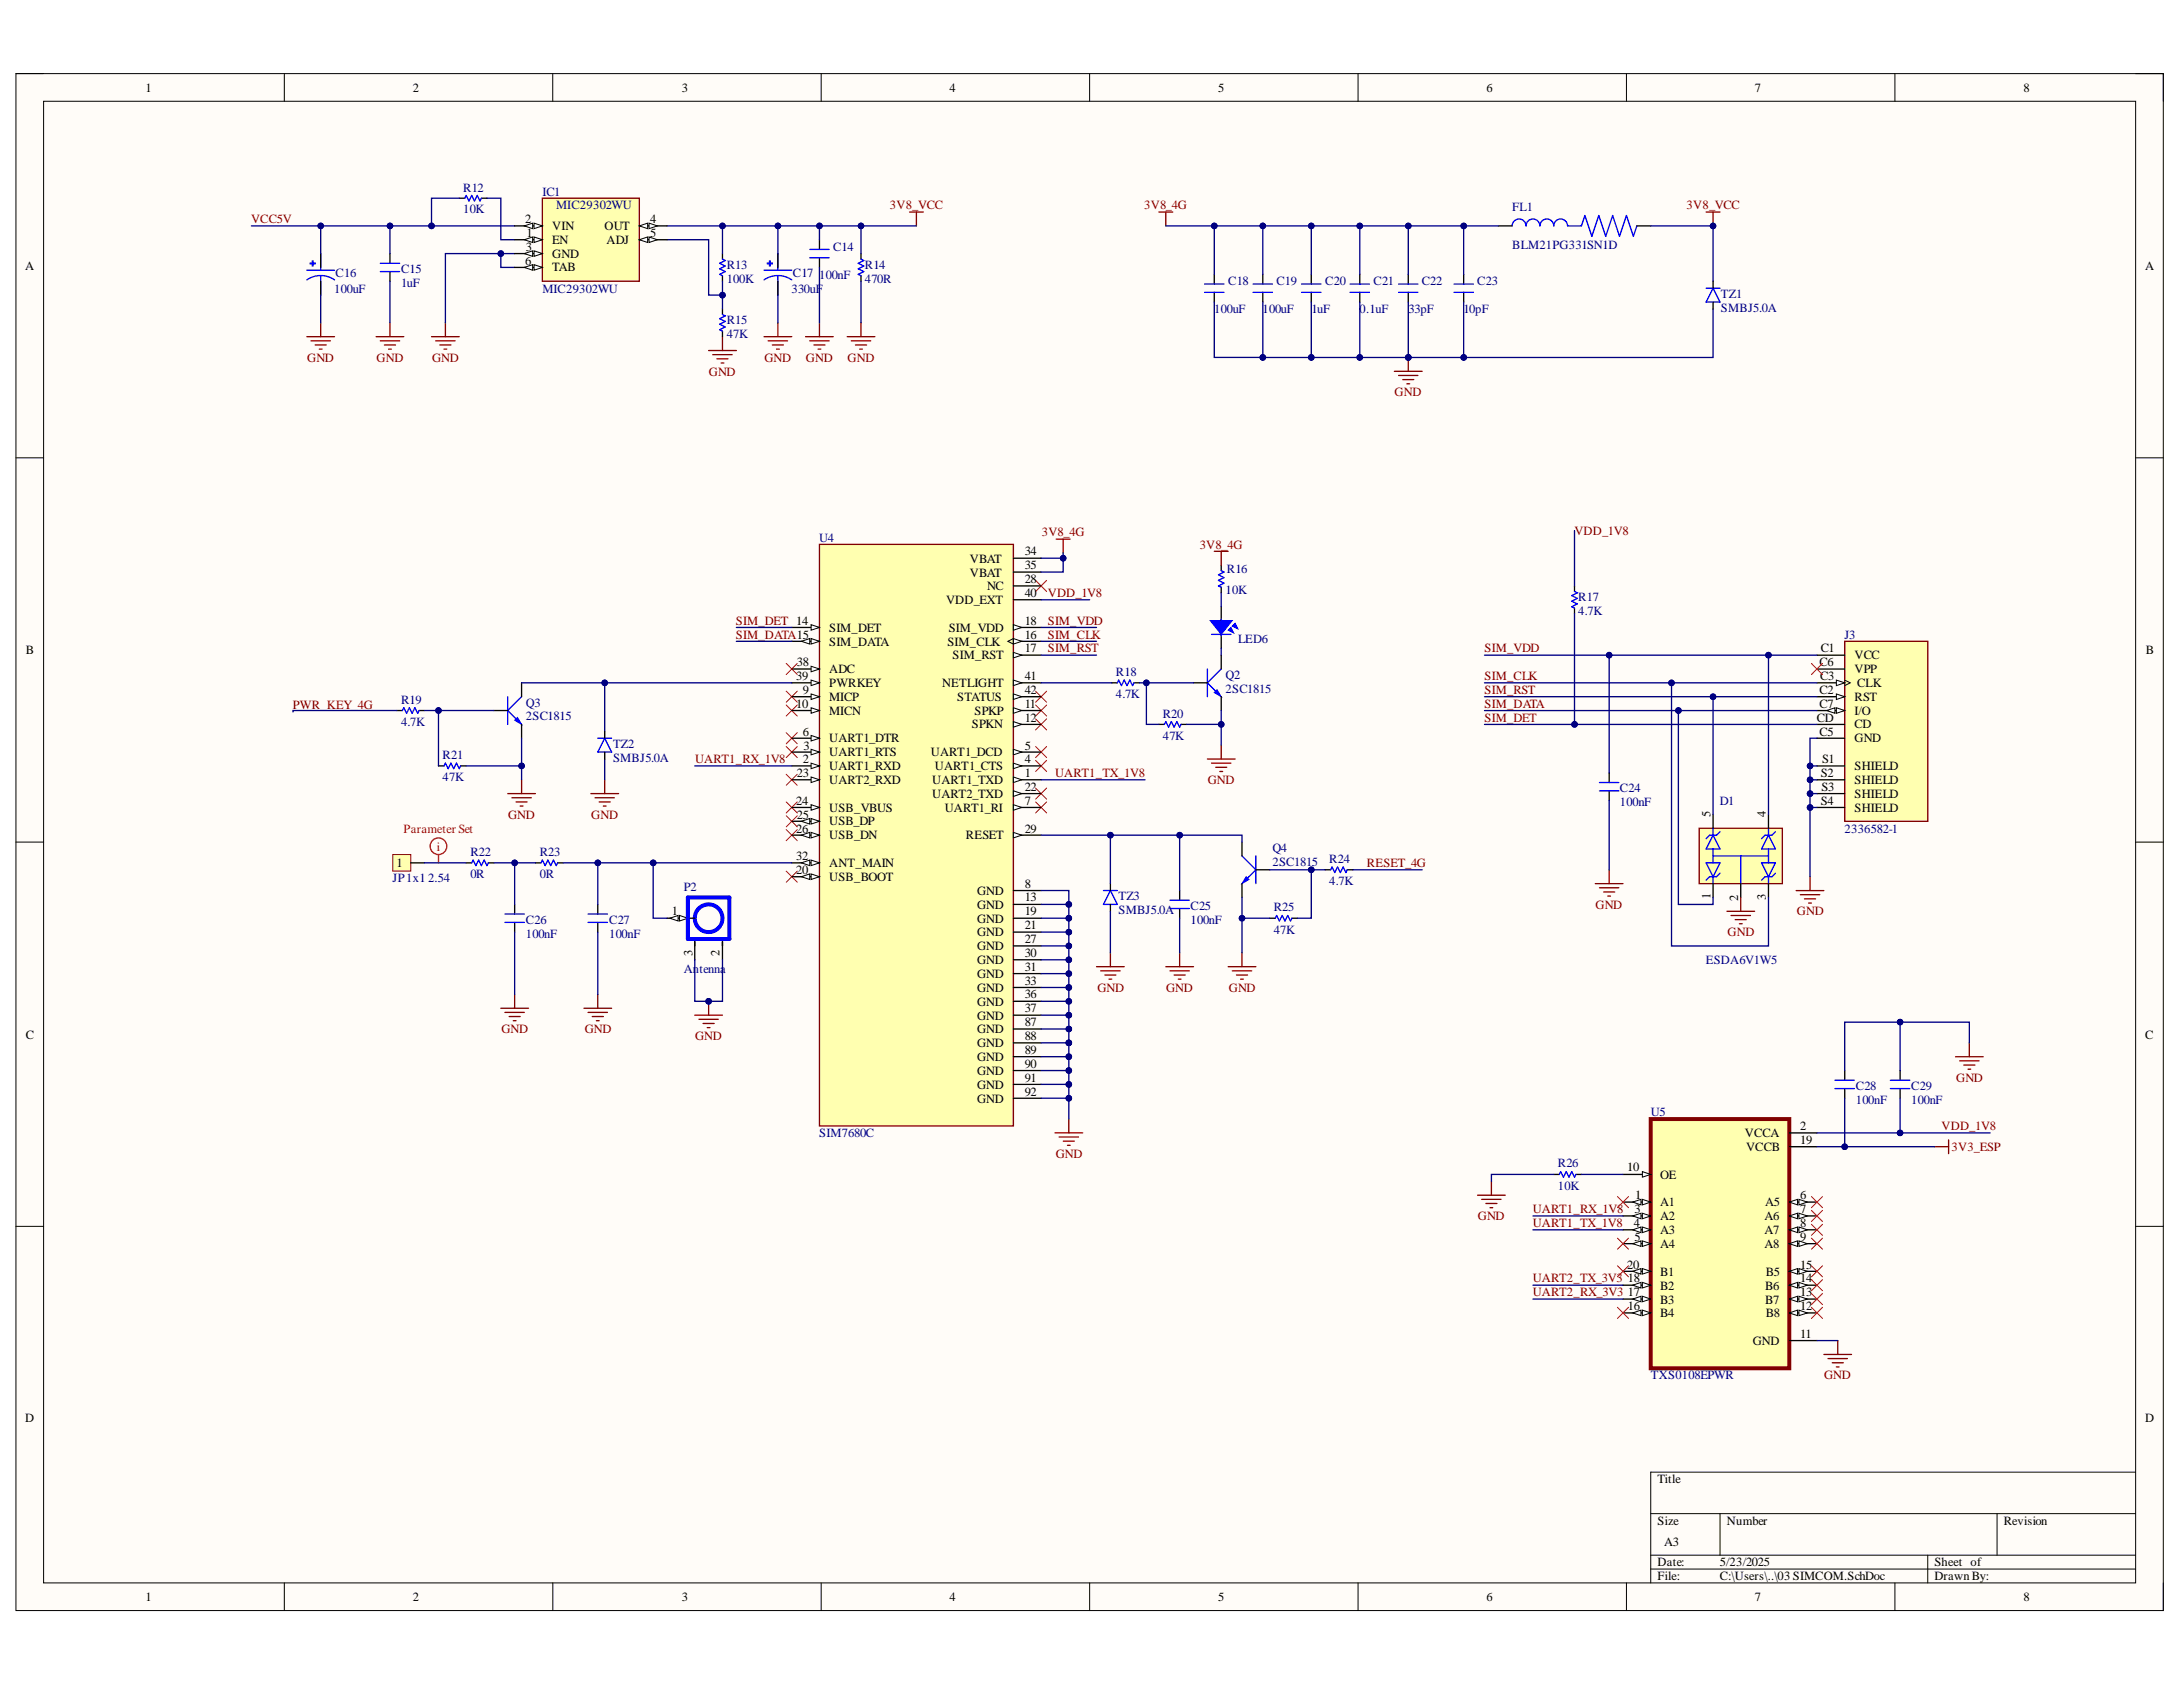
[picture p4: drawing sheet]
<svg xmlns="http://www.w3.org/2000/svg" width="279mm" height="216mm" viewBox="0 0 279 216" stroke-linecap="round" stroke-linejoin="round" font-family="sans-serif">
<defs><g id="words">
<g font-size="1.6">
<text x="18.6" y="11.8">1</text>
<text x="52.8" y="11.8">2</text>
<text x="87.3" y="11.8">3</text>
<text x="121.5" y="11.8">4</text>
<text x="155.9" y="11.8">5</text>
<text x="190.3" y="11.8">6</text>
<text x="224.6" y="11.8">7</text>
<text x="259" y="11.8">8</text>
<text x="67.2" y="28.6">2</text>
<text x="70.7" y="29.4">VIN</text>
<text x="77.4" y="29.4">OUT</text>
<text x="83.2" y="28.6">4</text>
<text x="3.2" y="34.6">A</text>
<text x="67.2" y="33.9">6</text>
<text x="67.3" y="32.1">3</text>
<text x="67.4" y="30.3">1</text>
<text x="70.7" y="31.2">EN</text>
<text x="70.7" y="33">GND</text>
<text x="70.7" y="34.7">TAB</text>
<text x="77.6" y="31.2">ADJ</text>
<text x="83.2" y="30.3">5</text>
<text x="274.6" y="34.6">A</text>
<text x="131.1" y="71.1">34</text>
<text x="121.1" y="77.3">VDD_EXT</text>
<text x="124.1" y="72">VBAT</text>
<text x="124.1" y="73.8">VBAT</text>
<text x="126.3" y="75.6">NC</text>
<text x="131.1" y="72.9">35</text>
<text x="131.1" y="74.6">28</text>
<text x="131.1" y="76.4">40</text>
<text x="3.3" y="83.8">B</text>
<text x="106.1" y="80.9">SIM_DET</text>
<text x="106.1" y="82.7">SIM_DATA</text>
<text x="121.3" y="82.7">SIM_CLK</text>
<text x="121.4" y="80.9">SIM_VDD</text>
<text x="131.1" y="80">18</text>
<text x="131.1" y="81.7">16</text>
<text x="131.1" y="83.5">17</text>
<text x="233" y="83.5">C1</text>
<text x="274.6" y="83.8">B</text>
<text x="101.9" y="87">39</text>
<text x="102" y="85.3">38</text>
<text x="102.7" y="88.8">9</text>
<text x="106.1" y="86.1">ADC</text>
<text x="106.1" y="87.9">PWRKEY</text>
<text x="106.1" y="89.7">MICP</text>
<text x="120.6" y="87.9">NETLIGHT</text>
<text x="121.9" y="84.3">SIM_RST</text>
<text x="122.5" y="89.7">STATUS</text>
<text x="131.1" y="87">41</text>
<text x="131.1" y="88.8">42</text>
<text x="232.9" y="85.3">C6</text>
<text x="232.9" y="88.8">C2</text>
<text x="233" y="87">C3</text>
<text x="237.3" y="84.3">VCC</text>
<text x="237.3" y="86.1">VPP</text>
<text x="237.3" y="89.7">RST</text>
<text x="237.7" y="87.9">CLK</text>
<text x="101.9" y="90.6">10</text>
<text x="102.7" y="94.1">6</text>
<text x="102.8" y="95.9">3</text>
<text x="106.1" y="91.4">MICN</text>
<text x="106.1" y="95">UART1_DTR</text>
<text x="124.4" y="93.2">SPKN</text>
<text x="124.7" y="91.4">SPKP</text>
<text x="131.1" y="90.6">11</text>
<text x="131.1" y="92.4">12</text>
<text x="131.1" y="95.9">5</text>
<text x="232.5" y="92.4">CD</text>
<text x="232.9" y="90.6">C7</text>
<text x="232.9" y="94.1">C5</text>
<text x="237.3" y="91.4">I/O</text>
<text x="237.3" y="93.2">CD</text>
<text x="237.3" y="95">GND</text>
<text x="102" y="99.5">23</text>
<text x="102.7" y="97.7">2</text>
<text x="106.1" y="96.8">UART1_RTS</text>
<text x="106.1" y="98.5">UART1_RXD</text>
<text x="106.1" y="100.3">UART2_RXD</text>
<text x="119.1" y="96.8">UART1_DCD</text>
<text x="119.3" y="100.3">UART1_TXD</text>
<text x="119.6" y="98.5">UART1_CTS</text>
<text x="131.1" y="97.7">4</text>
<text x="131.1" y="99.5">1</text>
<text x="131.1" y="101.2">22</text>
<text x="233" y="99.5">S2</text>
<text x="233.1" y="101.2">S3</text>
<text x="233.2" y="97.7">S1</text>
<text x="237.3" y="98.5">SHIELD</text>
<text x="237.3" y="100.3">SHIELD</text>
<text x="101.9" y="103">24</text>
<text x="101.9" y="106.6">26</text>
<text x="102" y="104.8">25</text>
<text x="106.1" y="103.9">USB_VBUS</text>
<text x="106.1" y="105.6">USB_DP</text>
<text x="106.1" y="107.4">USB_DN</text>
<text x="119.3" y="102.1">UART2_TXD</text>
<text x="120.9" y="103.9">UART1_RI</text>
<text x="123.6" y="107.4">RESET</text>
<text x="131.1" y="103">7</text>
<text x="131.1" y="106.6">29</text>
<text x="218.9" y="104.5" transform="rotate(-90 218.9 104.5)">5</text>
<text x="226" y="104.5" transform="rotate(-90 226 104.5)">4</text>
<text x="233" y="103">S4</text>
<text x="237.3" y="102.1">SHIELD</text>
<text x="237.3" y="103.9">SHIELD</text>
<text x="50.7" y="111">1</text>
<text x="101.9" y="110.1">32</text>
<text x="101.9" y="111.9">20</text>
<text x="106.1" y="111">ANT_MAIN</text>
<text x="106.1" y="112.7">USB_BOOT</text>
<text x="131.1" y="113.6">8</text>
<text x="86" y="117.1">1</text>
<text x="125.1" y="114.5">GND</text>
<text x="125.1" y="116.3">GND</text>
<text x="125.1" y="118.1">GND</text>
<text x="125.1" y="119.8">GND</text>
<text x="131.1" y="115.4">13</text>
<text x="131.1" y="117.1">19</text>
<text x="131.1" y="118.9">21</text>
<text x="218.9" y="115.1" transform="rotate(-90 218.9 115.1)">1</text>
<text x="222.5" y="115.3" transform="rotate(-90 222.5 115.3)">2</text>
<text x="226" y="115.2" transform="rotate(-90 226 115.2)">3</text>
<text x="88.6" y="122.3" transform="rotate(-90 88.6 122.3)">3</text>
<text x="92.1" y="122.3" transform="rotate(-90 92.1 122.3)">2</text>
<text x="125.1" y="121.6">GND</text>
<text x="125.1" y="123.4">GND</text>
<text x="125.1" y="125.2">GND</text>
<text x="131.1" y="120.7">27</text>
<text x="131.1" y="122.5">30</text>
<text x="131.1" y="124.2">31</text>
<text x="125.1" y="126.9">GND</text>
<text x="125.1" y="128.7">GND</text>
<text x="125.1" y="130.5">GND</text>
<text x="131.1" y="126">33</text>
<text x="131.1" y="127.8">36</text>
<text x="131.1" y="129.6">37</text>
<text x="131.1" y="131.3">87</text>
<text x="3.3" y="132.9">C</text>
<text x="125.1" y="132.3">GND</text>
<text x="125.1" y="134">GND</text>
<text x="125.1" y="135.8">GND</text>
<text x="125.1" y="137.6">GND</text>
<text x="131.1" y="133.1">88</text>
<text x="131.1" y="134.9">89</text>
<text x="131.1" y="136.7">90</text>
<text x="274.6" y="132.9">C</text>
<text x="125.1" y="139.4">GND</text>
<text x="125.1" y="141.1">GND</text>
<text x="131.1" y="138.4">91</text>
<text x="131.1" y="140.2">92</text>
<text x="208.3" y="149.9">10</text>
<text x="223.3" y="145.5">VCCA</text>
<text x="223.5" y="147.3">VCCB</text>
<text x="230.4" y="144.6">2</text>
<text x="230.4" y="146.4">19</text>
<text x="209.2" y="155.2">3</text>
<text x="209.3" y="153.5">1</text>
<text x="212.5" y="150.9">OE</text>
<text x="212.5" y="154.4">A1</text>
<text x="225.9" y="154.4">A5</text>
<text x="230.4" y="153.5">6</text>
<text x="230.4" y="155.2">7</text>
<text x="209.1" y="157">4</text>
<text x="209.2" y="158.8">5</text>
<text x="212.5" y="156.2">A2</text>
<text x="212.5" y="157.9">A3</text>
<text x="212.5" y="159.7">A4</text>
<text x="225.8" y="156.2">A6</text>
<text x="225.8" y="157.9">A7</text>
<text x="225.8" y="159.7">A8</text>
<text x="230.4" y="157">8</text>
<text x="230.4" y="158.8">9</text>
<text x="208.3" y="162.3">20</text>
<text x="208.3" y="164.1">18</text>
<text x="208.3" y="165.9">17</text>
<text x="208.3" y="167.7">16</text>
<text x="212.5" y="163.3">B1</text>
<text x="212.5" y="165">B2</text>
<text x="212.5" y="166.8">B3</text>
<text x="225.9" y="165">B6</text>
<text x="225.9" y="166.8">B7</text>
<text x="226" y="163.3">B5</text>
<text x="230.4" y="162.3">15</text>
<text x="230.4" y="164.1">14</text>
<text x="230.4" y="165.9">13</text>
<text x="230.4" y="167.7">12</text>
<text x="212.5" y="168.6">B4</text>
<text x="224.3" y="172.1">GND</text>
<text x="226" y="168.6">B8</text>
<text x="230.4" y="171.2">11</text>
<text x="3.2" y="182">D</text>
<text x="274.6" y="182">D</text>
<text x="212.2" y="189.8">Title</text>
<text x="212.2" y="195.1">Size</text>
<text x="213" y="197.8">A3</text>
<text x="221" y="195.1">Number</text>
<text x="256.5" y="195.1">Revision</text>
<text x="212.2" y="200.5">Date:</text>
<text x="212.2" y="202.2">File:</text>
<text x="220.1" y="200.5">5/23/2025</text>
<text x="220.1" y="202.2">C:\Users\..\03 SIMCOM.SchDoc</text>
<text x="247.6" y="200.5">Sheet of</text>
<text x="247.6" y="202.2">Drawn By:</text>
<text x="18.6" y="204.9">1</text>
<text x="52.8" y="204.9">2</text>
<text x="87.3" y="204.9">3</text>
<text x="121.5" y="204.9">4</text>
<text x="155.9" y="204.9">5</text>
<text x="190.3" y="204.9">6</text>
<text x="224.6" y="204.9">7</text>
<text x="259" y="204.9">8</text>
</g>
<g font-size="1.6" fill="#800000">
<text x="32.1" y="28.6">VCC5V</text>
<text x="113.9" y="26.8">3V8_VCC</text>
<text x="146.5" y="26.8">3V8_4G</text>
<text x="215.9" y="26.8">3V8_VCC</text>
<text x="39.3" y="46.3">GND</text>
<text x="48.2" y="46.3">GND</text>
<text x="55.3" y="46.3">GND</text>
<text x="97.8" y="46.3">GND</text>
<text x="103.2" y="46.3">GND</text>
<text x="108.5" y="46.3">GND</text>
<text x="90.7" y="48.1">GND</text>
<text x="178.5" y="50.7">GND</text>
<text x="133.3" y="68.6">3V8_4G</text>
<text x="153.6" y="70.2">3V8_4G</text>
<text x="201.5" y="68.5">VDD_1V8</text>
<text x="134.1" y="76.4">VDD_1V8</text>
<text x="94.2" y="80">SIM_DET 14</text>
<text x="94.2" y="81.7">SIM_DATA15</text>
<text x="134.1" y="80">SIM_VDD</text>
<text x="134.1" y="81.7">SIM_CLK</text>
<text x="134.1" y="83.5">SIM_RST</text>
<text x="190" y="83.5">SIM_VDD</text>
<text x="190" y="87">SIM_CLK</text>
<text x="190" y="88.8">SIM_RST</text>
<text x="37.5" y="90.8">PWR_KEY_4G</text>
<text x="190" y="90.6">SIM_DATA</text>
<text x="190" y="92.4">SIM_DET</text>
<text x="89" y="97.7">UART1_RX_1V8</text>
<text x="135" y="99.5">UART1_TX_1V8</text>
<text x="154.6" y="100.3">GND</text>
<text x="65" y="104.8">GND</text>
<text x="75.7" y="104.8">GND</text>
<text x="174.9" y="111">RESET_4G</text>
<text x="204.2" y="116.3">GND</text>
<text x="221.1" y="119.8">GND</text>
<text x="230" y="117.1">GND</text>
<text x="140.4" y="126.9">GND</text>
<text x="149.2" y="126.9">GND</text>
<text x="157.3" y="126.9">GND</text>
<text x="64.2" y="132.3">GND</text>
<text x="74.8" y="132.3">GND</text>
<text x="89" y="133.1">GND</text>
<text x="250.4" y="138.4">GND</text>
<text x="135.1" y="148.1">GND</text>
<text x="248.5" y="144.6">VDD_1V8</text>
<text x="249.8" y="147.3">3V3_ESP</text>
<text x="196.2" y="155.2">UART1_RX_1V8</text>
<text x="189.2" y="156.2">GND</text>
<text x="196.2" y="157">UART1_TX_1V8</text>
<text x="196.2" y="164.1">UART2_TX_3V3</text>
<text x="196.2" y="165.9">UART2_RX_3V3</text>
<text x="233.5" y="176.5">GND</text>
</g>
<g font-size="1.6" fill="#000080">
<text x="59.3" y="24.5">R12</text>
<text x="59.3" y="27.3">10K</text>
<text x="69.4" y="25">IC1</text>
<text x="71.2" y="26.8">MIC29302WU</text>
<text x="193.5" y="27.1">FL1</text>
<text x="43" y="35.5">C16</text>
<text x="51.3" y="34.9">C15</text>
<text x="93" y="34.4">R13</text>
<text x="101.5" y="35.5">C17</text>
<text x="104.8" y="35.7">100nF</text>
<text x="106.6" y="32.1">C14</text>
<text x="110.7" y="34.4">R14</text>
<text x="193.5" y="31.9">BLM21PG331SN1D</text>
<text x="42.8" y="37.4">100uF</text>
<text x="51.3" y="36.7">1uF</text>
<text x="69.4" y="37.4">MIC29302WU</text>
<text x="93" y="36.2">100K</text>
<text x="93" y="41.5">R15</text>
<text x="101.3" y="37.4">330uF</text>
<text x="110.7" y="36.2">470R</text>
<text x="155.4" y="40.1">100uF</text>
<text x="157.2" y="36.5">C18</text>
<text x="161.6" y="40.1">100uF</text>
<text x="163.4" y="36.5">C19</text>
<text x="167.8" y="40.1">1uF</text>
<text x="169.6" y="36.5">C20</text>
<text x="174" y="40.1">0.1uF</text>
<text x="175.8" y="36.5">C21</text>
<text x="180.3" y="40.1">33pF</text>
<text x="182" y="36.5">C22</text>
<text x="187.3" y="40.1">10pF</text>
<text x="189.1" y="36.5">C23</text>
<text x="220.3" y="38.1">TZ1</text>
<text x="220.3" y="39.9">SMBJ5.0A</text>
<text x="93" y="43.3">47K</text>
<text x="104.8" y="69.3">U4</text>
<text x="156.9" y="76.1">10K</text>
<text x="157" y="73.4">R16</text>
<text x="202" y="76.9">R17</text>
<text x="158.5" y="82.2">LED6</text>
<text x="202" y="78.7">4.7K</text>
<text x="236.1" y="81.7">J3</text>
<text x="142.8" y="86.5">R18</text>
<text x="142.8" y="89.3">4.7K</text>
<text x="156.9" y="86.9">Q2</text>
<text x="156.9" y="88.7">2SC1815</text>
<text x="51.3" y="90.1">R19</text>
<text x="51.3" y="92.9">4.7K</text>
<text x="67.3" y="90.4">Q3</text>
<text x="67.3" y="92.2">2SC1815</text>
<text x="78.5" y="95.8">TZ2</text>
<text x="148.8" y="91.9">R20</text>
<text x="148.8" y="94.7">47K</text>
<text x="56.7" y="97.1">R21</text>
<text x="56.7" y="100">47K</text>
<text x="78.5" y="97.5">SMBJ5.0A</text>
<text x="207.3" y="101.4">C24</text>
<text x="207.3" y="103.2">100nF</text>
<text x="220.1" y="103">D1</text>
<text x="236.1" y="106.6">2336582-1</text>
<text x="50.2" y="112.9">JP1x1</text>
<text x="54.8" y="112.9">2.54</text>
<text x="60.2" y="109.5">R22</text>
<text x="60.2" y="112.4">0R</text>
<text x="69.1" y="109.5">R23</text>
<text x="69.1" y="112.4">0R</text>
<text x="162.9" y="109">Q4</text>
<text x="162.9" y="110.8">2SC1815</text>
<text x="170.1" y="110.5">R24</text>
<text x="170.1" y="113.2">4.7K</text>
<text x="67.3" y="118.2">C26</text>
<text x="78" y="118.2">C27</text>
<text x="87.5" y="114">P2</text>
<text x="143.2" y="115.2">TZ3</text>
<text x="143.2" y="117">SMBJ5.0A</text>
<text x="152.4" y="116.5">C25</text>
<text x="152.4" y="118.2">100nF</text>
<text x="163" y="116.6">R25</text>
<text x="163" y="119.5">47K</text>
<text x="67.3" y="120">100nF</text>
<text x="78" y="120">100nF</text>
<text x="87.5" y="124.6">Antenna</text>
<text x="218.3" y="123.4">ESDA6V1W5</text>
<text x="211.3" y="142.8">U5</text>
<text x="237.5" y="139.5">C28</text>
<text x="237.5" y="141.3">100nF</text>
<text x="244.6" y="139.5">C29</text>
<text x="244.6" y="141.3">100nF</text>
<text x="104.8" y="145.5">SIM7680C</text>
<text x="199.4" y="149.4">R26</text>
<text x="199.4" y="152.3">10K</text>
<text x="211.3" y="176.5">TXS0108EPWR</text>
</g>
<g font-size="1.6" fill="#f00">
<text x="51.7" y="106.6">Parameter Set</text>
<text x="55.9" y="108.9">i</text>
</g>
</g></defs>
<path d="M2 9.4h274.9v196.7h-274.9z" fill-rule="evenodd" fill="#fffcf8"/>
<path d="M2 9.4h274.9v196.7h-274.9z" fill="none" stroke="#000" stroke-width=".13"/>
<path d="M5.6 13h267.7v189.6h-267.7z" fill-rule="evenodd" fill="#fffcf8"/>
<g fill="none" stroke="#000" stroke-width=".13">
<path d="M2 9.4h3.6M5.6 13h267.7v189.6h-267.7zM36.4 9.4v3.6M70.7 9.4v3.6M105.1 9.4v3.6M139.5 9.4v3.6M173.8 9.4v3.6M208.2 9.4v3.6M242.5 9.4v3.6M273.3 9.4h3.6v3.6M2 58.6h3.6M273.3 58.6h3.6"/>
<path d="M2 107.8h3.6M273.3 107.8h3.6M2 156.9h3.6M273.3 156.9h3.6M211.3 193.7h62M211.3 199h62M220.1 193.7v5.3M246.7 199v3.6M255.6 193.7v5.3M273.3 188.4h-62v14.2M36.4 202.6v3.5M70.8 202.6v3.5"/>
<path d="M105.1 202.6v3.5M139.5 202.6v3.5M173.8 202.6v3.5M208.2 202.6v3.5M211.3 200.8h62M242.5 202.6v3.5M276.9 202.6v3.5"/>
</g>
<path d="M236.1 82.1h10.6v23h-10.6z" fill-rule="evenodd" fill="#ffffb0"/>
<path d="M236.1 82.1h10.6v23h-10.6z" fill="none" stroke="#800000" stroke-width=".17"/>
<path d="M232.6 83.8h3.5M232.6 85.6h3.5M232.6 87.4h3.5" fill="none" stroke="#000" stroke-width=".17"/>
<path d="M235 87l1.1 .4-1.1 .3z" fill="#f8fcff"/>
<path d="M235 87l1.1 .4-1.1 .3zM236.1 87l.7 .4-.7 .3" fill="none" stroke="#000" stroke-width=".13"/>
<path d="M232.6 89.2h3.5" fill="none" stroke="#000" stroke-width=".17"/>
<path d="M235 88.8l1.1 .4-1.1 .3z" fill="#f8fcff"/>
<path d="M235 88.8l1.1 .4-1.1 .3z" fill="none" stroke="#000" stroke-width=".13"/>
<path d="M232.6 90.9h3.5" fill="none" stroke="#000" stroke-width=".17"/>
<path d="M235 90.6l1.1 .3-1.1 .4z" fill="#f8fcff"/>
<path d="M235 90.6l1.1 .3-1.1 .4z" fill="none" stroke="#000" stroke-width=".13"/>
<path d="M233.8 90.9l1.1-.3v.7z" fill="#f8fcff"/>
<path d="M233.8 90.9l1.1-.3v.7z" fill="none" stroke="#000" stroke-width=".13"/>
<path d="M232.6 92.7h3.5M232.6 94.5h3.5M232.6 98h3.5M232.6 99.8h3.5M85.4 117.5h2.6M232.6 101.6h3.5M232.6 103.3h3.5" fill="none" stroke="#000" stroke-width=".17"/>
<path d="M135 145h3.6M135.6 145.5h2.4M136.1 146h1.4M136.6 146.6h.4M136.8 143.2v1.8" fill="none" stroke="#800000" stroke-width=".17"/>
<path d="M92.3 118.3a1.77 1.77 0 0 0-1.6-2.6 1.77 1.77 0 0 0-1.6 2.6 1.77 1.77 0 0 0 3.1 .2" fill="none" stroke="#00f" stroke-width=".51"/>
<path d="M87 117.2l1 .3-1 .4z" fill="#f8fcff"/>
<path d="M87 117.2l1 .3-1 .4z" fill="none" stroke="#000" stroke-width=".13"/>
<path d="M85.7 117.5l1.1-.3v.7z" fill="#f8fcff"/>
<path d="M85.7 117.5l1.1-.3v.7z" fill="none" stroke="#000" stroke-width=".13"/>
<path d="M49.9 32.5v1.2M49.9 34.8v1.2M92.5 32.5v.7M92.5 35.3v.7M92.5 39.5v.8M104.9 30.7v1.2M104.9 33v1.2M92.5 42.4v.7M88 117.5h.9M88.9 120.2v2.6M92.5 120.2v2.6" fill="none" stroke="#000" stroke-width=".17"/>
<path d="M88 114.9h5.4v5.3h-5.4z" fill="none" stroke="#00f" stroke-width=".51"/>
<path d="M48.7 34.8h2.5M48.7 33.7h2.5M92.5 33.2l.3 .1-.7 .4 .7 .3-.7 .4 .7 .4-.7 .3 .4 .2M103.6 31.9h2.5M103.6 33h2.5M92.5 40.3l.3 .1-.7 .4 .7 .3-.7 .4 .7 .3-.7 .4 .4 .2" fill="none" stroke="#00f" stroke-width=".17"/>
<g fill="none" stroke="#800000" stroke-width=".17">
<path d="M116.4 27.1h1.8M117.3 27.1v1.8M39.3 43.1h3.5M39.8 43.6h2.5M40.3 44.1h1.5M40.9 44.7h.3M41 41.3v1.8M48.1 43.1h3.6M48.7 43.6h2.5M49.2 44.1h1.4M49.7 44.7h.4M49.9 41.3v1.8"/>
<path d="M90.7 44.9h3.5M91.2 45.4h2.5M91.8 45.9h1.4M92.3 46.5h.3M92.5 43.1v1.8M97.8 43.1h3.5M98.3 43.6h2.5M98.9 44.1h1.4M99.4 44.7h.3M99.6 41.3v1.8M103.1 43.1h3.6M103.6 43.6h2.5"/>
<path d="M104.2 44.1h1.4M104.7 44.7h.4M104.9 41.3v1.8M108.4 43.1h3.6M109 43.6h2.4M109.5 44.1h1.4M110 44.7h.4M110.2 41.3v1.8M88.9 129.9h3.6M89.5 130.4h2.4M90 131h1.4M90.5 131.5h.4"/>
<path d="M90.7 128.1v1.8"/>
</g>
<circle cx="90.7" cy="128.1" r=".36" fill="#000080"/>
<circle cx="90.7" cy="128.1" r=".36" fill="none" stroke="#000080" stroke-width=".13"/>
<path d="M65 89.2v3.5M66.8 89.2l-1.8 1.7 1.4 1.5" fill="none" stroke="#00f" stroke-width=".17"/>
<path d="M65.9 92.2l.3-.4 .6 .9z" fill="#00f"/>
<path d="M65.9 92.2l.3-.4 .6 .9z" fill="none" stroke="#00f" stroke-width=".13"/>
<path d="M63.2 90.9h1.8M66.8 87.4v1.8M66.8 92.7v1.8" fill="none" stroke="#000" stroke-width=".17"/>
<path d="M55.2 43.1h3.6M55.8 43.6h2.4M56.3 44.1h1.4M56.8 44.7h.4M57 41.3v1.8" fill="none" stroke="#800000" stroke-width=".17"/>
<path d="M40 33.4h.1v.6h-.1z" fill-rule="evenodd" fill="#00f"/>
<path d="M40 33.4h.1v.6h-.1z" fill="none" stroke="#00f" stroke-width=".17"/>
<path d="M39.7 33.7h.6v.1h-.6z" fill-rule="evenodd" fill="#00f"/>
<path d="M39.3 35.8a3.1 3.1 0 0 1 3.5 0M39.3 34.6h3.5M39.7 33.7h.6v.1h-.6zM41 32.5v2.1M41 35.3v2.5M59.5 25.4l.2-.4 .3 .7 .4-.7 .3 .7 .4-.7 .3 .7 .2-.3M110.2 33.2l.4 .1-.8 .4 .8 .3-.8 .4 .8 .4-.8 .3 .4 .2" fill="none" stroke="#00f" stroke-width=".17"/>
<path d="M41 32.5v1.7M41 36v1.8M58.8 25.4h.7M61.6 25.4h.7M110.2 32.5v.7M110.2 35.3v.7" fill="none" stroke="#000" stroke-width=".17"/>
<path d="M98.5 33.4h.1v.6h-.1z" fill-rule="evenodd" fill="#00f"/>
<path d="M98.5 33.4h.1v.6h-.1z" fill="none" stroke="#00f" stroke-width=".17"/>
<path d="M98.2 33.7h.6v.1h-.6z" fill-rule="evenodd" fill="#00f"/>
<path d="M97.8 35.8a3.1 3.1 0 0 1 3.5 0M97.8 34.6h3.5M98.2 33.7h.6v.1h-.6zM99.6 32.5v2.1M99.6 35.3v2.5M51.5 90.9l.2-.3 .3 .7 .4-.7 .3 .7 .4-.7 .4 .7 .1-.4M56.8 98l.2-.3 .4 .7 .3-.7 .4 .7 .3-.7 .4 .7 .2-.4M154.5 85.6v3.6M156.3 85.6l-1.8 1.8 1.4 1.4" fill="none" stroke="#00f" stroke-width=".17"/>
<path d="M99.6 32.5v1.7M99.6 36v1.8M50.8 90.9h.7M53.6 90.9h.7M56.1 98h.7M59 98h.7" fill="none" stroke="#000" stroke-width=".17"/>
<path d="M66.8 99.8v1.8M65 101.6h3.5M65.5 102.1h2.5M66 102.6h1.5M66.6 103.2h.3" fill="none" stroke="#800000" stroke-width=".17"/>
<path d="M155.4 88.6l.4-.3 .5 .9z" fill="#00f"/>
<path d="M155.4 88.6l.4-.3 .5 .9z" fill="none" stroke="#00f" stroke-width=".13"/>
<path d="M152.8 87.4h1.7M156.3 83.8v1.8M156.3 89.2v1.7" fill="none" stroke="#000" stroke-width=".17"/>
<path d="M211.3 143.2h17.7v31.9h-17.7z" fill-rule="evenodd" fill="#ffffb0"/>
<path d="M211.3 143.2h17.7v31.9h-17.7z" fill="none" stroke="#800000" stroke-width=".51"/>
<path d="M207.7 150.3h3.6" fill="none" stroke="#000" stroke-width=".17"/>
<path d="M210.2 149.9l1.1 .4-1.1 .4z" fill="#f8fcff"/>
<path d="M210.2 149.9l1.1 .4-1.1 .4z" fill="none" stroke="#000" stroke-width=".13"/>
<path d="M207.7 153.8h3.6" fill="none" stroke="#000" stroke-width=".17"/>
<path d="M210.2 153.5l1.1 .3-1.1 .4z" fill="#f8fcff"/>
<path d="M210.2 153.5l1.1 .3-1.1 .4z" fill="none" stroke="#000" stroke-width=".13"/>
<path d="M209 153.8l1-.3v.7z" fill="#f8fcff"/>
<path d="M209 153.8l1-.3v.7z" fill="none" stroke="#000" stroke-width=".13"/>
<path d="M207.7 155.6h3.6" fill="none" stroke="#000" stroke-width=".17"/>
<path d="M210.2 155.3l1.1 .3-1.1 .4z" fill="#f8fcff"/>
<path d="M210.2 155.3l1.1 .3-1.1 .4z" fill="none" stroke="#000" stroke-width=".13"/>
<path d="M209 155.6l1-.3v.7z" fill="#f8fcff"/>
<path d="M209 155.6l1-.3v.7z" fill="none" stroke="#000" stroke-width=".13"/>
<path d="M207.7 157.4h3.6" fill="none" stroke="#000" stroke-width=".17"/>
<path d="M210.2 157l1.1 .4-1.1 .3z" fill="#f8fcff"/>
<path d="M210.2 157l1.1 .4-1.1 .3z" fill="none" stroke="#000" stroke-width=".13"/>
<path d="M209 157.4l1-.4v.7z" fill="#f8fcff"/>
<path d="M209 157.4l1-.4v.7z" fill="none" stroke="#000" stroke-width=".13"/>
<path d="M207.7 159.2h3.6" fill="none" stroke="#000" stroke-width=".17"/>
<path d="M210.2 158.8l1.1 .4-1.1 .3z" fill="#f8fcff"/>
<path d="M210.2 158.8l1.1 .4-1.1 .3z" fill="none" stroke="#000" stroke-width=".13"/>
<path d="M209 159.2l1-.4v.7z" fill="#f8fcff"/>
<path d="M209 159.2l1-.4v.7z" fill="none" stroke="#000" stroke-width=".13"/>
<path d="M207.7 162.7h3.6" fill="none" stroke="#000" stroke-width=".17"/>
<path d="M210.2 162.4l1.1 .3-1.1 .4z" fill="#f8fcff"/>
<path d="M210.2 162.4l1.1 .3-1.1 .4z" fill="none" stroke="#000" stroke-width=".13"/>
<path d="M209 162.7l1-.3v.7z" fill="#f8fcff"/>
<path d="M209 162.7l1-.3v.7z" fill="none" stroke="#000" stroke-width=".13"/>
<path d="M207.7 164.5h3.6" fill="none" stroke="#000" stroke-width=".17"/>
<path d="M210.2 164.1l1.1 .4-1.1 .3z" fill="#f8fcff"/>
<path d="M210.2 164.1l1.1 .4-1.1 .3z" fill="none" stroke="#000" stroke-width=".13"/>
<path d="M209 164.5l1-.4v.7z" fill="#f8fcff"/>
<path d="M209 164.5l1-.4v.7z" fill="none" stroke="#000" stroke-width=".13"/>
<path d="M207.7 166.3h3.6" fill="none" stroke="#000" stroke-width=".17"/>
<path d="M210.2 165.9l1.1 .4-1.1 .3z" fill="#f8fcff"/>
<path d="M210.2 165.9l1.1 .4-1.1 .3z" fill="none" stroke="#000" stroke-width=".13"/>
<path d="M209 166.3l1-.4v.7z" fill="#f8fcff"/>
<path d="M209 166.3l1-.4v.7z" fill="none" stroke="#000" stroke-width=".13"/>
<path d="M207.7 168h3.6" fill="none" stroke="#000" stroke-width=".17"/>
<path d="M210.2 167.7l1.1 .3-1.1 .4z" fill="#f8fcff"/>
<path d="M210.2 167.7l1.1 .3-1.1 .4z" fill="none" stroke="#000" stroke-width=".13"/>
<path d="M209 168l1-.3v.7z" fill="#f8fcff"/>
<path d="M209 168l1-.3v.7z" fill="none" stroke="#000" stroke-width=".13"/>
<path d="M229 145h3.6M229 146.8h3.6M229 153.8h3.6" fill="none" stroke="#000" stroke-width=".17"/>
<path d="M229 153.8l1.1-.3v.7z" fill="#f8fcff"/>
<path d="M229 153.8l1.1-.3v.7z" fill="none" stroke="#000" stroke-width=".13"/>
<path d="M230.2 153.5l1.1 .3-1.1 .4z" fill="#f8fcff"/>
<path d="M230.2 153.5l1.1 .3-1.1 .4z" fill="none" stroke="#000" stroke-width=".13"/>
<path d="M229 155.6h3.6" fill="none" stroke="#000" stroke-width=".17"/>
<path d="M229 155.6l1.1-.3v.7z" fill="#f8fcff"/>
<path d="M229 155.6l1.1-.3v.7z" fill="none" stroke="#000" stroke-width=".13"/>
<path d="M230.2 155.3l1.1 .3-1.1 .4z" fill="#f8fcff"/>
<path d="M230.2 155.3l1.1 .3-1.1 .4z" fill="none" stroke="#000" stroke-width=".13"/>
<path d="M229 157.4h3.6" fill="none" stroke="#000" stroke-width=".17"/>
<path d="M229 157.4l1.1-.4v.7z" fill="#f8fcff"/>
<path d="M229 157.4l1.1-.4v.7z" fill="none" stroke="#000" stroke-width=".13"/>
<path d="M230.2 157l1.1 .4-1.1 .3z" fill="#f8fcff"/>
<path d="M230.2 157l1.1 .4-1.1 .3z" fill="none" stroke="#000" stroke-width=".13"/>
<path d="M229 159.2h3.6" fill="none" stroke="#000" stroke-width=".17"/>
<path d="M229 159.2l1.1-.4v.7z" fill="#f8fcff"/>
<path d="M229 159.2l1.1-.4v.7z" fill="none" stroke="#000" stroke-width=".13"/>
<path d="M230.2 158.8l1.1 .4-1.1 .3z" fill="#f8fcff"/>
<path d="M230.2 158.8l1.1 .4-1.1 .3z" fill="none" stroke="#000" stroke-width=".13"/>
<path d="M229 162.7h3.6" fill="none" stroke="#000" stroke-width=".17"/>
<path d="M229 162.7l1.1-.3v.7z" fill="#f8fcff"/>
<path d="M229 162.7l1.1-.3v.7z" fill="none" stroke="#000" stroke-width=".13"/>
<path d="M230.2 162.4l1.1 .3-1.1 .4z" fill="#f8fcff"/>
<path d="M230.2 162.4l1.1 .3-1.1 .4z" fill="none" stroke="#000" stroke-width=".13"/>
<path d="M229 164.5h3.6" fill="none" stroke="#000" stroke-width=".17"/>
<path d="M229 164.5l1.1-.4v.7z" fill="#f8fcff"/>
<path d="M229 164.5l1.1-.4v.7z" fill="none" stroke="#000" stroke-width=".13"/>
<path d="M230.2 164.1l1.1 .4-1.1 .3z" fill="#f8fcff"/>
<path d="M230.2 164.1l1.1 .4-1.1 .3z" fill="none" stroke="#000" stroke-width=".13"/>
<path d="M229 166.3h3.6" fill="none" stroke="#000" stroke-width=".17"/>
<path d="M229 166.3l1.1-.4v.7z" fill="#f8fcff"/>
<path d="M229 166.3l1.1-.4v.7z" fill="none" stroke="#000" stroke-width=".13"/>
<path d="M230.2 165.9l1.1 .4-1.1 .3z" fill="#f8fcff"/>
<path d="M230.2 165.9l1.1 .4-1.1 .3z" fill="none" stroke="#000" stroke-width=".13"/>
<path d="M229 168h3.6" fill="none" stroke="#000" stroke-width=".17"/>
<path d="M229 168l1.1-.3v.7z" fill="#f8fcff"/>
<path d="M229 168l1.1-.3v.7z" fill="none" stroke="#000" stroke-width=".13"/>
<path d="M230.2 167.7l1.1 .3-1.1 .4z" fill="#f8fcff"/>
<path d="M230.2 167.7l1.1 .3-1.1 .4z" fill="none" stroke="#000" stroke-width=".13"/>
<path d="M156.3 72.3v.7M156.3 75.2v.7M142.3 87.4h.7M145.1 87.4h.7M148.3 92.7h.7M151.2 92.7h.7M229 171.6h3.6" fill="none" stroke="#000" stroke-width=".17"/>
<path d="M156.3 73l.4 .2-.8 .4 .8 .3-.8 .4 .8 .3-.8 .4 .4 .2M143 87.4l.2-.4 .3 .7 .4-.7 .3 .7 .4-.7 .4 .7 .1-.3M149 92.7l.2-.3 .4 .7 .3-.7 .4 .7 .3-.7 .4 .7 .2-.4" fill="none" stroke="#00f" stroke-width=".17"/>
<path d="M135.2 69h1.8M136.1 69v1.8M155.4 70.6h1.8M156.3 70.6v1.7M154.5 97.1h3.6M155.1 97.7h2.4M155.6 98.2h1.4M156.1 98.7h.4M156.3 95.4v1.7" fill="none" stroke="#800000" stroke-width=".17"/>
<path d="M157.7 80.1l.4-.3 .3 .7z" fill="#00f"/>
<path d="M157.7 80.1l.4-.3 .3 .7z" fill="none" stroke="#00f" stroke-width=".13"/>
<path d="M157.2 80.7l.3-.4 .4 .7z" fill="#00f"/>
<path d="M157.2 80.7l.3-.4 .4 .7z" fill="none" stroke="#00f" stroke-width=".13"/>
<path d="M154.9 79.4h2.8l-1.4 1.8z" fill="#00f"/>
<path d="M154.9 79.4h2.8l-1.4 1.8z" fill="none" stroke="#00f" stroke-width=".13"/>
<path d="M156.3 79.2v.6M155.1 81.2h2.4M156.3 81v.4M159 109.5l1.7 1.8-1.4 1.4M160.7 109.5v3.6" fill="none" stroke="#00f" stroke-width=".17"/>
<path d="M156.3 77.6v1.8M156.3 81.2v1.8" fill="none" stroke="#000" stroke-width=".17"/>
<path d="M132.5 74.3l1.5 1.4M134 74.3l-1.5 1.4" fill="none" stroke="#f00" stroke-width=".13"/>
<path d="M159.5 112.2l.3 .4-.8 .5z" fill="#00f"/>
<path d="M159.5 112.2l.3 .4-.8 .5z" fill="none" stroke="#00f" stroke-width=".13"/>
<path d="M59.7 110.4h.7M62.5 110.4h.7M68.5 110.4h.7M71.4 110.4h.7M159 107.8v1.7M159 113.1v1.8M160.7 111.3h1.8M162.5 117.5h.7M165.3 117.5h.8M169.6 111.3h.7M172.4 111.3h.7" fill="none" stroke="#000" stroke-width=".17"/>
<path d="M60.4 110.4l.2-.3 .3 .7 .4-.7 .3 .7 .4-.7 .3 .7 .2-.4M69.2 110.4l.2-.3 .4 .7 .3-.7 .4 .7 .3-.7 .4 .7 .2-.4M163.2 117.5l.2-.3 .3 .7 .4-.7 .4 .7 .3-.7 .4 .7 .1-.4M170.3 111.3l.2-.3 .3 .7 .4-.7 .4 .7 .3-.7 .4 .7 .1-.4" fill="none" stroke="#00f" stroke-width=".17"/>
<g fill="none" stroke="#800000" stroke-width=".17">
<path d="M64.1 129h3.5M64.6 129.6h2.5M65.2 130.1h1.4M65.7 130.6h.3M65.9 127.3v1.7M74.7 129h3.6M75.3 129.6h2.4M75.8 130.1h1.4M76.3 130.6h.4M76.5 127.3v1.7M149.2 123.7h3.6M149.7 124.2h2.5"/>
<path d="M150.3 124.8h1.4M150.8 125.3h.4M151 121.9v1.8M157.2 123.7h3.5M157.7 124.2h2.5M158.3 124.8h1.4M158.8 125.3h.3M159 121.9v1.8"/>
</g>
<g fill="none" stroke="#f00" stroke-width=".13">
<path d="M100.6 88.5l1.4 1.4M100.6 84.9l1.4 1.4M100.6 90.2l1.4 1.4M100.6 93.8l1.4 1.4M100.6 95.5l1.4 1.5M100.6 99.1l1.4 1.4M102 88.5l-1.4 1.4M102 84.9l-1.4 1.4M102 90.2l-1.4 1.4M102 93.8l-1.4 1.4M102 95.5l-1.4 1.5M102 99.1l-1.4 1.4"/>
<path d="M132.5 97.3l1.5 1.4M132.5 95.5l1.5 1.5M132.5 92l1.5 1.4M132.5 90.2l1.5 1.4M132.5 88.5l1.5 1.4M134 97.3l-1.5 1.4M134 95.5l-1.5 1.5M134 92l-1.5 1.4M134 90.2l-1.5 1.4M134 88.5l-1.5 1.4M100.6 102.6l1.4 1.4M100.6 104.4l1.4 1.4"/>
<path d="M100.6 106.2l1.4 1.4M100.6 111.5l1.4 1.4M102 102.6l-1.4 1.4M102 104.4l-1.4 1.4M102 106.2l-1.4 1.4M102 111.5l-1.4 1.4M132.5 102.6l1.5 1.4M132.5 100.9l1.5 1.4M134 102.6l-1.5 1.4M134 100.9l-1.5 1.4"/>
</g>
<path d="M50.3 109.4h2.3v2.1h-2.3z" fill-rule="evenodd" fill="#ffffb0"/>
<path d="M50.3 109.4h2.3v2.1h-2.3z" fill="none" stroke="#800000" stroke-width=".13"/>
<path d="M52.6 110.4h1.7" fill="none" stroke="#000" stroke-width=".17"/>
<path d="M229.9 114h3.5M230.4 114.5h2.5M231 115h1.4M231.5 115.6h.3M231.7 112.2v1.8" fill="none" stroke="#800000" stroke-width=".17"/>
<path d="M217.5 106h10.6v7.1h-10.6z" fill-rule="evenodd" fill="#ffffb0"/>
<g fill="none" stroke="#800000" stroke-width=".17">
<path d="M218.4 27.1h1.7M219.3 27.1v1.8M204.2 113.1h3.5M204.7 113.6h2.5M205.2 114.2h1.5M205.8 114.7h.3M206 111.3v1.8M217.5 106h10.6v7.1h-10.6zM221 116.6h3.6M221.6 117.2h2.4M222.1 117.7h1.4M222.6 118.2h.4"/>
<path d="M222.8 114.9v1.7"/>
</g>
<g fill="none" stroke="#00f" stroke-width=".17">
<path d="M201.5 75.7l.4 .2-.7 .3 .7 .4-.7 .3 .7 .4-.7 .3 .3 .2M218.4 110.4h1.7l-.8 1.8zM219.3 106.9l.8 1.8h-1.7zM219.3 106v.9M219.3 108.7v1.7M219.3 112.2v.9M219.3 109.5h7M220.1 106.4l-.4 .5h-.9l-.4 .4M220.1 111.8l-.4 .4h-.9l-.4 .4M222.8 109.5v3.6M225.5 110.4h1.7l-.9 1.8zM226.3 106.9l.9 1.8h-1.7z"/>
<path d="M226.3 106v.9M226.3 108.7v1.7M226.3 112.2v.9M227.2 106.4l-.4 .5h-.9l-.4 .4M227.2 111.8l-.4 .4h-.9l-.4 .4"/>
</g>
<path d="M201.5 75v.7M201.5 77.8v.7M219.3 104.2v1.8M219.3 113.1v1.8M222.8 113.1v1.8M226.3 104.2v1.8M226.3 113.1v1.8" fill="none" stroke="#000" stroke-width=".17"/>
<path d="M231.8 84.9l1.5 1.4M233.3 84.9l-1.5 1.4" fill="none" stroke="#f00" stroke-width=".13"/>
<circle cx="219.2" cy="28.9" r=".35" fill="#000080"/>
<circle cx="219.2" cy="28.9" r=".35" fill="none" stroke="#000080" stroke-width=".13"/>
<g fill="none" stroke="#800000" stroke-width=".17">
<path d="M148.3 27.1h1.8M149.2 27.1v1.8M178.5 47.5h3.5M179 48.1h2.5M179.5 48.6h1.5M180.1 49.1h.3M180.2 45.7v1.8M77.4 99.8v1.8M75.6 101.6h3.6M76.2 102.1h2.4M76.7 102.6h1.4M77.2 103.2h.4"/>
<path d="M140.3 123.7h3.6M140.9 124.2h2.5M141.4 124.8h1.4M141.9 125.3h.4M142.1 121.9v1.8M250.3 135.2h3.5M250.8 135.8h2.5M251.3 136.3h1.5M251.9 136.8h.3M252.1 133.5v1.7M189.1 153h3.6M189.6 153.5h2.5"/>
<path d="M190.2 154h1.4M190.7 154.6h.4M190.9 151.2v1.8M247.6 146.8h1.8M249.4 145.9v1.7M233.4 173.3h3.6M234 173.9h2.5M234.5 174.4h1.4M235 174.9h.4M235.2 171.6v1.7"/>
</g>
<g fill="none" stroke="#00f" stroke-width=".17">
<path d="M154.2 36.4h2.5M154.2 37.4h2.5M160.4 36.4h2.5M160.4 37.4h2.5M166.6 36.4h2.5M166.6 37.4h2.5M172.8 36.4h2.5M172.8 37.4h2.5M179 36.4h2.5M179 37.4h2.5M186.1 36.4h2.5M186.1 37.4h2.5"/>
<path d="M193.5 28.9a.89 .89 0 0 1 .9-.9 .89 .89 0 0 1 .9 .9 .89 .89 0 0 1 .9-.9 .89 .89 0 0 1 .9 .9 .89 .89 0 0 1 .9-.9 .89 .89 0 0 1 .9 .9 .88 .88 0 0 1 .8-.9 .88 .88 0 0 1 .9 .9h1.8l.5-1.3 .8 2.6 .9-2.6 .9 2.6 .9-2.6 .9 2.6 .9-2.6 .9 2.6 .4-1.3M199.6 150.3l.1-.4 .4 .8 .4-.8 .3 .8 .4-.8 .3 .8 .2-.4"/>
</g>
<g fill="none" stroke="#000" stroke-width=".17">
<path d="M155.4 35.1v1.3M155.4 37.4v1.3M161.6 35.1v1.3M161.6 37.4v1.3M167.8 35.1v1.3M167.8 37.4v1.3M174 35.1v1.3M174 37.4v1.3M180.2 35.1v1.3M180.2 37.4v1.3M187.3 35.1v1.3M187.3 37.4v1.3"/>
<path d="M191.8 28.9h1.7M209.5 28.9h1.8M198.9 150.3h.7M201.7 150.3h.7"/>
</g>
<g fill="none" stroke="#f00" stroke-width=".13">
<path d="M207 158.5l1.4 1.4M207 153.1l1.4 1.5M208.4 158.5l-1.4 1.4M208.4 153.1l-1.4 1.5M231.8 153.1l1.5 1.5M231.8 154.9l1.5 1.4M231.8 156.7l1.5 1.4M231.8 158.5l1.5 1.4M233.3 153.1l-1.5 1.5M233.3 154.9l-1.5 1.4M233.3 156.7l-1.5 1.4M233.3 158.5l-1.5 1.4"/>
<path d="M207 167.3l1.4 1.4M207 162l1.4 1.4M208.4 167.3l-1.4 1.4M208.4 162l-1.4 1.4M231.8 162l1.5 1.4M231.8 163.8l1.5 1.4M231.8 165.5l1.5 1.5M231.8 167.3l1.5 1.4M233.3 162l-1.5 1.4M233.3 163.8l-1.5 1.4M233.3 165.5l-1.5 1.5M233.3 167.3l-1.5 1.4"/>
</g>
<g fill="none" stroke="#f00" stroke-width=".17">
<path d="M56.1 109.4v1"/>
<circle cx="56.1" cy="108.3" r="1.07"/>
</g>
<circle cx="180.2" cy="45.7" r=".35" fill="#000080"/>
<circle cx="180.2" cy="45.7" r=".35" fill="none" stroke="#000080" stroke-width=".13"/>
<path d="M206 98.9v1.2M65.9 115.7v1.3M65.9 118v1.3M76.5 115.7v1.3M76.5 118v1.3M151 114v1.2M151 116.3v1.2M206 101.2v1.3M236.1 137v1.2M236.1 139.3v1.3M243.2 137v1.2M243.2 139.3v1.3" fill="none" stroke="#000" stroke-width=".17"/>
<path d="M64.6 118h2.5M64.6 117h2.5M75.3 118h2.4M75.3 117h2.4M149.7 116.3h2.5M149.7 115.2h2.5M204.7 101.2h2.5M204.7 100.1h2.5M234.9 139.3h2.4M234.9 138.2h2.4M241.9 139.3h2.5M241.9 138.2h2.5" fill="none" stroke="#00f" stroke-width=".17"/>
<path d="M104.9 69.7h24.8v74.4h-24.8z" fill-rule="evenodd" fill="#ffffb0"/>
<path d="M104.9 69.7h24.8v74.4h-24.8z" fill="none" stroke="#800000" stroke-width=".17"/>
<path d="M101.3 80.3h3.6" fill="none" stroke="#000" stroke-width=".17"/>
<path d="M103.8 79.9l1.1 .4-1.1 .4z" fill="#f8fcff"/>
<path d="M103.8 79.9l1.1 .4-1.1 .4z" fill="none" stroke="#000" stroke-width=".13"/>
<path d="M101.3 82.1h3.6" fill="none" stroke="#000" stroke-width=".17"/>
<path d="M103.8 81.7l1.1 .4-1.1 .3z" fill="#f8fcff"/>
<path d="M103.8 81.7l1.1 .4-1.1 .3z" fill="none" stroke="#000" stroke-width=".13"/>
<path d="M102.6 82.1l1-.4v.7z" fill="#f8fcff"/>
<path d="M102.6 82.1l1-.4v.7z" fill="none" stroke="#000" stroke-width=".13"/>
<path d="M101.3 85.6h3.6" fill="none" stroke="#000" stroke-width=".17"/>
<path d="M103.8 85.3l1.1 .3-1.1 .4z" fill="#f8fcff"/>
<path d="M103.8 85.3l1.1 .3-1.1 .4z" fill="none" stroke="#000" stroke-width=".13"/>
<path d="M101.3 87.4h3.6" fill="none" stroke="#000" stroke-width=".17"/>
<path d="M103.8 87l1.1 .4-1.1 .3z" fill="#f8fcff"/>
<path d="M103.8 87l1.1 .4-1.1 .3z" fill="none" stroke="#000" stroke-width=".13"/>
<path d="M101.3 89.2h3.6" fill="none" stroke="#000" stroke-width=".17"/>
<path d="M103.8 88.8l1.1 .4-1.1 .3z" fill="#f8fcff"/>
<path d="M103.8 88.8l1.1 .4-1.1 .3z" fill="none" stroke="#000" stroke-width=".13"/>
<path d="M101.3 90.9h3.6" fill="none" stroke="#000" stroke-width=".17"/>
<path d="M103.8 90.6l1.1 .3-1.1 .4z" fill="#f8fcff"/>
<path d="M103.8 90.6l1.1 .3-1.1 .4z" fill="none" stroke="#000" stroke-width=".13"/>
<path d="M101.3 94.5h3.6" fill="none" stroke="#000" stroke-width=".17"/>
<path d="M103.8 94.1l1.1 .4-1.1 .3z" fill="#f8fcff"/>
<path d="M103.8 94.1l1.1 .4-1.1 .3z" fill="none" stroke="#000" stroke-width=".13"/>
<path d="M101.3 96.3h3.6" fill="none" stroke="#000" stroke-width=".17"/>
<path d="M103.8 95.9l1.1 .4-1.1 .3z" fill="#f8fcff"/>
<path d="M103.8 95.9l1.1 .4-1.1 .3z" fill="none" stroke="#000" stroke-width=".13"/>
<path d="M101.3 98h3.6" fill="none" stroke="#000" stroke-width=".17"/>
<path d="M103.8 97.7l1.1 .3-1.1 .4z" fill="#f8fcff"/>
<path d="M103.8 97.7l1.1 .3-1.1 .4z" fill="none" stroke="#000" stroke-width=".13"/>
<path d="M101.3 99.8h3.6" fill="none" stroke="#000" stroke-width=".17"/>
<path d="M103.8 99.4l1.1 .4-1.1 .3z" fill="#f8fcff"/>
<path d="M103.8 99.4l1.1 .4-1.1 .3z" fill="none" stroke="#000" stroke-width=".13"/>
<path d="M101.3 103.3h3.6" fill="none" stroke="#000" stroke-width=".17"/>
<path d="M103.8 103l1.1 .3-1.1 .4z" fill="#f8fcff"/>
<path d="M103.8 103l1.1 .3-1.1 .4z" fill="none" stroke="#000" stroke-width=".13"/>
<path d="M101.3 105.1h3.6" fill="none" stroke="#000" stroke-width=".17"/>
<path d="M103.8 104.8l1.1 .3-1.1 .4z" fill="#f8fcff"/>
<path d="M103.8 104.8l1.1 .3-1.1 .4z" fill="none" stroke="#000" stroke-width=".13"/>
<path d="M102.6 105.1l1-.3v.7z" fill="#f8fcff"/>
<path d="M102.6 105.1l1-.3v.7z" fill="none" stroke="#000" stroke-width=".13"/>
<path d="M101.3 106.9h3.6" fill="none" stroke="#000" stroke-width=".17"/>
<path d="M103.8 106.5l1.1 .4-1.1 .3z" fill="#f8fcff"/>
<path d="M103.8 106.5l1.1 .4-1.1 .3z" fill="none" stroke="#000" stroke-width=".13"/>
<path d="M102.6 106.9l1-.4v.7z" fill="#f8fcff"/>
<path d="M102.6 106.9l1-.4v.7z" fill="none" stroke="#000" stroke-width=".13"/>
<path d="M101.3 110.4h3.6" fill="none" stroke="#000" stroke-width=".17"/>
<path d="M103.8 110.1l1.1 .3-1.1 .4z" fill="#f8fcff"/>
<path d="M103.8 110.1l1.1 .3-1.1 .4z" fill="none" stroke="#000" stroke-width=".13"/>
<path d="M102.6 110.4l1-.3v.7z" fill="#f8fcff"/>
<path d="M102.6 110.4l1-.3v.7z" fill="none" stroke="#000" stroke-width=".13"/>
<path d="M101.3 112.2h3.6" fill="none" stroke="#000" stroke-width=".17"/>
<path d="M103.8 111.8l1.1 .4-1.1 .4z" fill="#f8fcff"/>
<path d="M103.8 111.8l1.1 .4-1.1 .4z" fill="none" stroke="#000" stroke-width=".13"/>
<path d="M102.6 112.2l1-.4v.8z" fill="#f8fcff"/>
<path d="M102.6 112.2l1-.4v.8z" fill="none" stroke="#000" stroke-width=".13"/>
<path d="M129.7 71.4h3.6M129.7 73.2h3.6M129.7 75h3.6M129.7 76.8h3.6M129.7 80.3h3.6" fill="none" stroke="#000" stroke-width=".17"/>
<path d="M129.7 79.9l1.1 .4-1.1 .4z" fill="#f8fcff"/>
<path d="M129.7 79.9l1.1 .4-1.1 .4z" fill="none" stroke="#000" stroke-width=".13"/>
<path d="M129.7 82.1h3.6" fill="none" stroke="#000" stroke-width=".17"/>
<path d="M129.7 81.7l1.1 .4-1.1 .3z" fill="#f8fcff"/>
<path d="M129.7 81.7l1.1 .4-1.1 .3zM129.7 81.7l-.7 .4 .7 .3" fill="none" stroke="#000" stroke-width=".13"/>
<path d="M129.7 83.8h3.6" fill="none" stroke="#000" stroke-width=".17"/>
<path d="M129.7 83.5l1.1 .3-1.1 .4z" fill="#f8fcff"/>
<path d="M129.7 83.5l1.1 .3-1.1 .4z" fill="none" stroke="#000" stroke-width=".13"/>
<path d="M129.7 87.4h3.6" fill="none" stroke="#000" stroke-width=".17"/>
<path d="M129.7 87l1.1 .4-1.1 .3z" fill="#f8fcff"/>
<path d="M129.7 87l1.1 .4-1.1 .3z" fill="none" stroke="#000" stroke-width=".13"/>
<path d="M129.7 89.2h3.6" fill="none" stroke="#000" stroke-width=".17"/>
<path d="M129.7 88.8l1.1 .4-1.1 .3z" fill="#f8fcff"/>
<path d="M129.7 88.8l1.1 .4-1.1 .3z" fill="none" stroke="#000" stroke-width=".13"/>
<path d="M129.7 90.9h3.6" fill="none" stroke="#000" stroke-width=".17"/>
<path d="M129.7 90.6l1.1 .3-1.1 .4z" fill="#f8fcff"/>
<path d="M129.7 90.6l1.1 .3-1.1 .4z" fill="none" stroke="#000" stroke-width=".13"/>
<path d="M129.7 92.7h3.6" fill="none" stroke="#000" stroke-width=".17"/>
<path d="M129.7 92.4l1.1 .3-1.1 .4z" fill="#f8fcff"/>
<path d="M129.7 92.4l1.1 .3-1.1 .4z" fill="none" stroke="#000" stroke-width=".13"/>
<path d="M129.7 96.3h3.6" fill="none" stroke="#000" stroke-width=".17"/>
<path d="M129.7 95.9l1.1 .4-1.1 .3z" fill="#f8fcff"/>
<path d="M129.7 95.9l1.1 .4-1.1 .3z" fill="none" stroke="#000" stroke-width=".13"/>
<path d="M129.7 98h3.6" fill="none" stroke="#000" stroke-width=".17"/>
<path d="M129.7 97.7l1.1 .3-1.1 .4z" fill="#f8fcff"/>
<path d="M129.7 97.7l1.1 .3-1.1 .4z" fill="none" stroke="#000" stroke-width=".13"/>
<path d="M129.7 99.8h3.6" fill="none" stroke="#000" stroke-width=".17"/>
<path d="M129.7 99.4l1.1 .4-1.1 .3z" fill="#f8fcff"/>
<path d="M129.7 99.4l1.1 .4-1.1 .3z" fill="none" stroke="#000" stroke-width=".13"/>
<path d="M129.7 101.6h3.6" fill="none" stroke="#000" stroke-width=".17"/>
<path d="M129.7 101.2l1.1 .4-1.1 .3z" fill="#f8fcff"/>
<path d="M129.7 101.2l1.1 .4-1.1 .3z" fill="none" stroke="#000" stroke-width=".13"/>
<path d="M129.7 103.3h3.6" fill="none" stroke="#000" stroke-width=".17"/>
<path d="M129.7 103l1.1 .3-1.1 .4z" fill="#f8fcff"/>
<path d="M129.7 103l1.1 .3-1.1 .4z" fill="none" stroke="#000" stroke-width=".13"/>
<path d="M129.7 106.9h3.6" fill="none" stroke="#000" stroke-width=".17"/>
<path d="M129.7 106.5l1.1 .4-1.1 .3z" fill="#f8fcff"/>
<path d="M129.7 106.5l1.1 .4-1.1 .3z" fill="none" stroke="#000" stroke-width=".13"/>
<g fill="none" stroke="#000" stroke-width=".17">
<path d="M129.7 114h3.6M129.7 115.7h3.6M129.7 117.5h3.6M129.7 119.3h3.6M142.1 113.1v.9M142.1 115.7v.9M129.7 121.1h3.6M129.7 122.8h3.6M129.7 124.6h3.6M129.7 126.4h3.6M129.7 128.1h3.6M129.7 129.9h3.6"/>
<path d="M129.7 131.7h3.6M129.7 133.5h3.6M129.7 135.2h3.6M129.7 137h3.6M129.7 138.8h3.6M129.7 140.6h3.6"/>
</g>
<path d="M141.2 114h1.8M142.1 114l.9 1.7h-1.8z" fill="none" stroke="#00f" stroke-width=".17"/>
<path d="M49.9 36v5.3M104.9 28.9v1.8M94.2 80.3h7.1M94.2 82.1h7.1" fill="none" stroke="#000080" stroke-width=".17"/>
<circle cx="104.9" cy="28.9" r=".35" fill="#000080"/>
<circle cx="104.9" cy="28.9" r=".35" fill="none" stroke="#000080" stroke-width=".13"/>
<path d="M104.9 34.2v7.1M110.2 28.9v3.6M110.2 36v5.3" fill="none" stroke="#000080" stroke-width=".17"/>
<circle cx="110.2" cy="28.9" r=".35" fill="#000080"/>
<circle cx="110.2" cy="28.9" r=".35" fill="none" stroke="#000080" stroke-width=".13"/>
<path d="M41 37.8v3.5M92.5 37.8v1.7M99.6 37.8v3.5" fill="none" stroke="#000080" stroke-width=".17"/>
<circle cx="92.5" cy="37.8" r=".36" fill="#000080"/>
<circle cx="92.5" cy="37.8" r=".36" fill="none" stroke="#000080" stroke-width=".13"/>
<path d="M92.5 28.9v3.6" fill="none" stroke="#000080" stroke-width=".17"/>
<circle cx="92.5" cy="28.9" r=".35" fill="#000080"/>
<circle cx="92.5" cy="28.9" r=".35" fill="none" stroke="#000080" stroke-width=".13"/>
<path d="M88.9 122.8v5.3h3.6v-5.3" fill="none" stroke="#000080" stroke-width=".17"/>
<circle cx="90.7" cy="128.1" r=".36" fill="#000080"/>
<circle cx="90.7" cy="128.1" r=".36" fill="none" stroke="#000080" stroke-width=".13"/>
<path d="M41 28.9v3.6" fill="none" stroke="#000080" stroke-width=".17"/>
<circle cx="41" cy="28.9" r=".35" fill="#000080"/>
<circle cx="41" cy="28.9" r=".35" fill="none" stroke="#000080" stroke-width=".13"/>
<path d="M32.2 28.9h17.7v3.6" fill="none" stroke="#000080" stroke-width=".17"/>
<circle cx="49.9" cy="28.9" r=".36" fill="#000080"/>
<circle cx="49.9" cy="28.9" r=".36" fill="none" stroke="#000080" stroke-width=".13"/>
<circle cx="41" cy="28.9" r=".35" fill="#000080"/>
<circle cx="41" cy="28.9" r=".35" fill="none" stroke="#000080" stroke-width=".13"/>
<path d="M65.9 32.5h-8.9v8.8" fill="none" stroke="#000080" stroke-width=".17"/>
<circle cx="64.1" cy="32.5" r=".35" fill="#000080"/>
<circle cx="64.1" cy="32.5" r=".35" fill="none" stroke="#000080" stroke-width=".13"/>
<path d="M49.9 28.9h16" fill="none" stroke="#000080" stroke-width=".17"/>
<circle cx="55.2" cy="28.9" r=".35" fill="#000080"/>
<circle cx="55.2" cy="28.9" r=".35" fill="none" stroke="#000080" stroke-width=".13"/>
<circle cx="49.9" cy="28.9" r=".36" fill="#000080"/>
<circle cx="49.9" cy="28.9" r=".36" fill="none" stroke="#000080" stroke-width=".13"/>
<path d="M64.1 32.5v1.7h1.8" fill="none" stroke="#000080" stroke-width=".17"/>
<circle cx="64.1" cy="32.5" r=".35" fill="#000080"/>
<circle cx="64.1" cy="32.5" r=".35" fill="none" stroke="#000080" stroke-width=".13"/>
<path d="M85.4 30.7h5.3v7.1h1.8v-1.8" fill="none" stroke="#000080" stroke-width=".17"/>
<circle cx="92.5" cy="37.8" r=".36" fill="#000080"/>
<circle cx="92.5" cy="37.8" r=".36" fill="none" stroke="#000080" stroke-width=".13"/>
<path d="M85.4 28.9h31.9" fill="none" stroke="#000080" stroke-width=".17"/>
<circle cx="110.2" cy="28.9" r=".35" fill="#000080"/>
<circle cx="110.2" cy="28.9" r=".35" fill="none" stroke="#000080" stroke-width=".13"/>
<circle cx="104.9" cy="28.9" r=".35" fill="#000080"/>
<circle cx="104.9" cy="28.9" r=".35" fill="none" stroke="#000080" stroke-width=".13"/>
<circle cx="99.6" cy="28.9" r=".35" fill="#000080"/>
<circle cx="99.6" cy="28.9" r=".35" fill="none" stroke="#000080" stroke-width=".13"/>
<circle cx="92.5" cy="28.9" r=".35" fill="#000080"/>
<circle cx="92.5" cy="28.9" r=".35" fill="none" stroke="#000080" stroke-width=".13"/>
<path d="M58.8 25.4h-3.6v3.5" fill="none" stroke="#000080" stroke-width=".17"/>
<circle cx="55.2" cy="28.9" r=".35" fill="#000080"/>
<circle cx="55.2" cy="28.9" r=".35" fill="none" stroke="#000080" stroke-width=".13"/>
<path d="M62.3 25.4h1.8v5.3h1.8M99.6 28.9v3.6" fill="none" stroke="#000080" stroke-width=".17"/>
<circle cx="99.6" cy="28.9" r=".35" fill="#000080"/>
<circle cx="99.6" cy="28.9" r=".35" fill="none" stroke="#000080" stroke-width=".13"/>
<path d="M59.7 98h7.1" fill="none" stroke="#000080" stroke-width=".17"/>
<circle cx="66.8" cy="98" r=".35" fill="#000080"/>
<circle cx="66.8" cy="98" r=".35" fill="none" stroke="#000080" stroke-width=".13"/>
<path d="M56.1 90.9v7.1" fill="none" stroke="#000080" stroke-width=".17"/>
<circle cx="56.1" cy="90.9" r=".35" fill="#000080"/>
<circle cx="56.1" cy="90.9" r=".35" fill="none" stroke="#000080" stroke-width=".13"/>
<path d="M66.8 87.4h34.5" fill="none" stroke="#000080" stroke-width=".17"/>
<circle cx="77.4" cy="87.4" r=".35" fill="#000080"/>
<circle cx="77.4" cy="87.4" r=".35" fill="none" stroke="#000080" stroke-width=".13"/>
<path d="M133.3 87.4h9M151.9 92.7h4.4" fill="none" stroke="#000080" stroke-width=".17"/>
<circle cx="156.3" cy="92.7" r=".35" fill="#000080"/>
<circle cx="156.3" cy="92.7" r=".35" fill="none" stroke="#000080" stroke-width=".13"/>
<path d="M156.3 90.9v4.5" fill="none" stroke="#000080" stroke-width=".17"/>
<circle cx="156.3" cy="92.7" r=".35" fill="#000080"/>
<circle cx="156.3" cy="92.7" r=".35" fill="none" stroke="#000080" stroke-width=".13"/>
<path d="M156.3 83v.8M133.3 129.9h3.5" fill="none" stroke="#000080" stroke-width=".17"/>
<circle cx="136.8" cy="129.9" r=".35" fill="#000080"/>
<circle cx="136.8" cy="129.9" r=".35" fill="none" stroke="#000080" stroke-width=".13"/>
<path d="M133.3 128.1h3.5" fill="none" stroke="#000080" stroke-width=".17"/>
<circle cx="136.8" cy="128.1" r=".35" fill="#000080"/>
<circle cx="136.8" cy="128.1" r=".35" fill="none" stroke="#000080" stroke-width=".13"/>
<path d="M133.3 126.4h3.5" fill="none" stroke="#000080" stroke-width=".17"/>
<circle cx="136.8" cy="126.4" r=".35" fill="#000080"/>
<circle cx="136.8" cy="126.4" r=".35" fill="none" stroke="#000080" stroke-width=".13"/>
<path d="M133.3 124.6h3.5" fill="none" stroke="#000080" stroke-width=".17"/>
<circle cx="136.8" cy="124.6" r=".35" fill="#000080"/>
<circle cx="136.8" cy="124.6" r=".35" fill="none" stroke="#000080" stroke-width=".13"/>
<path d="M133.3 122.8h3.5" fill="none" stroke="#000080" stroke-width=".17"/>
<circle cx="136.8" cy="122.8" r=".35" fill="#000080"/>
<circle cx="136.8" cy="122.8" r=".35" fill="none" stroke="#000080" stroke-width=".13"/>
<path d="M133.3 121.1h3.5" fill="none" stroke="#000080" stroke-width=".17"/>
<circle cx="136.8" cy="121.1" r=".35" fill="#000080"/>
<circle cx="136.8" cy="121.1" r=".35" fill="none" stroke="#000080" stroke-width=".13"/>
<path d="M133.3 119.3h3.5" fill="none" stroke="#000080" stroke-width=".17"/>
<circle cx="136.8" cy="119.3" r=".35" fill="#000080"/>
<circle cx="136.8" cy="119.3" r=".35" fill="none" stroke="#000080" stroke-width=".13"/>
<path d="M133.3 117.5h3.5" fill="none" stroke="#000080" stroke-width=".17"/>
<circle cx="136.8" cy="117.5" r=".35" fill="#000080"/>
<circle cx="136.8" cy="117.5" r=".35" fill="none" stroke="#000080" stroke-width=".13"/>
<path d="M133.3 115.7h3.5" fill="none" stroke="#000080" stroke-width=".17"/>
<circle cx="136.8" cy="115.7" r=".35" fill="#000080"/>
<circle cx="136.8" cy="115.7" r=".35" fill="none" stroke="#000080" stroke-width=".13"/>
<path d="M136.1 70.8v2.4h-2.8" fill="none" stroke="#000080" stroke-width=".17"/>
<circle cx="136.1" cy="71.4" r=".36" fill="#000080"/>
<circle cx="136.1" cy="71.4" r=".36" fill="none" stroke="#000080" stroke-width=".13"/>
<path d="M133.3 71.4h2.8" fill="none" stroke="#000080" stroke-width=".17"/>
<circle cx="136.1" cy="71.4" r=".36" fill="#000080"/>
<circle cx="136.1" cy="71.4" r=".36" fill="none" stroke="#000080" stroke-width=".13"/>
<path d="M133.3 76.8h6.2M133.3 82.1h7M133.3 83.8h7M133.3 80.3h7M145.8 87.4h.9" fill="none" stroke="#000080" stroke-width=".17"/>
<circle cx="146.7" cy="87.4" r=".35" fill="#000080"/>
<circle cx="146.7" cy="87.4" r=".35" fill="none" stroke="#000080" stroke-width=".13"/>
<path d="M152.8 87.4h-6.1v5.3h1.6" fill="none" stroke="#000080" stroke-width=".17"/>
<circle cx="146.7" cy="87.4" r=".35" fill="#000080"/>
<circle cx="146.7" cy="87.4" r=".35" fill="none" stroke="#000080" stroke-width=".13"/>
<path d="M156.3 75.9v1.7M159 117.5h3.5" fill="none" stroke="#000080" stroke-width=".17"/>
<circle cx="159" cy="117.5" r=".35" fill="#000080"/>
<circle cx="159" cy="117.5" r=".35" fill="none" stroke="#000080" stroke-width=".13"/>
<path d="M162.5 111.3h7.1" fill="none" stroke="#000080" stroke-width=".17"/>
<circle cx="167.8" cy="111.3" r=".35" fill="#000080"/>
<circle cx="167.8" cy="111.3" r=".35" fill="none" stroke="#000080" stroke-width=".13"/>
<path d="M159 114.9v7" fill="none" stroke="#000080" stroke-width=".17"/>
<circle cx="159" cy="117.5" r=".35" fill="#000080"/>
<circle cx="159" cy="117.5" r=".35" fill="none" stroke="#000080" stroke-width=".13"/>
<path d="M151 106.9v7.1M173.1 111.3h8.9" fill="none" stroke="#000080" stroke-width=".17"/>
<circle cx="151" cy="106.9" r=".36" fill="#000080"/>
<circle cx="151" cy="106.9" r=".36" fill="none" stroke="#000080" stroke-width=".13"/>
<path d="M133.3 106.9h25.7v.9" fill="none" stroke="#000080" stroke-width=".17"/>
<circle cx="151" cy="106.9" r=".36" fill="#000080"/>
<circle cx="151" cy="106.9" r=".36" fill="none" stroke="#000080" stroke-width=".13"/>
<circle cx="142.1" cy="106.9" r=".35" fill="#000080"/>
<circle cx="142.1" cy="106.9" r=".35" fill="none" stroke="#000080" stroke-width=".13"/>
<path d="M167.8 111.3v6.2h-1.7" fill="none" stroke="#000080" stroke-width=".17"/>
<circle cx="167.8" cy="111.3" r=".35" fill="#000080"/>
<circle cx="167.8" cy="111.3" r=".35" fill="none" stroke="#000080" stroke-width=".13"/>
<path d="M50.8 90.9h-13.3v.2M83.6 110.4v7.1h1.8M151 117.5v4.4" fill="none" stroke="#000080" stroke-width=".17"/>
<circle cx="83.6" cy="110.4" r=".36" fill="#000080"/>
<circle cx="83.6" cy="110.4" r=".36" fill="none" stroke="#000080" stroke-width=".13"/>
<path d="M63.2 110.4h2.7" fill="none" stroke="#000080" stroke-width=".17"/>
<circle cx="65.9" cy="110.4" r=".35" fill="#000080"/>
<circle cx="65.9" cy="110.4" r=".35" fill="none" stroke="#000080" stroke-width=".13"/>
<path d="M68.5 110.4h-2.6v5.3" fill="none" stroke="#000080" stroke-width=".17"/>
<circle cx="65.9" cy="110.4" r=".35" fill="#000080"/>
<circle cx="65.9" cy="110.4" r=".35" fill="none" stroke="#000080" stroke-width=".13"/>
<path d="M72.1 110.4h29.2" fill="none" stroke="#000080" stroke-width=".17"/>
<circle cx="83.6" cy="110.4" r=".36" fill="#000080"/>
<circle cx="83.6" cy="110.4" r=".36" fill="none" stroke="#000080" stroke-width=".13"/>
<circle cx="76.5" cy="110.4" r=".35" fill="#000080"/>
<circle cx="76.5" cy="110.4" r=".35" fill="none" stroke="#000080" stroke-width=".13"/>
<path d="M76.5 110.4v5.3" fill="none" stroke="#000080" stroke-width=".17"/>
<circle cx="76.5" cy="110.4" r=".35" fill="#000080"/>
<circle cx="76.5" cy="110.4" r=".35" fill="none" stroke="#000080" stroke-width=".13"/>
<path d="M88.9 98h12.4M133.3 99.8h13.3M54.3 110.4h5.4M65.9 119.3v8M76.5 119.3v8M232.6 103.3h-.9v8.9" fill="none" stroke="#000080" stroke-width=".17"/>
<circle cx="231.7" cy="103.3" r=".35" fill="#000080"/>
<circle cx="231.7" cy="103.3" r=".35" fill="none" stroke="#000080" stroke-width=".13"/>
<path d="M231.7 99.8v3.5" fill="none" stroke="#000080" stroke-width=".17"/>
<circle cx="231.7" cy="103.3" r=".35" fill="#000080"/>
<circle cx="231.7" cy="103.3" r=".35" fill="none" stroke="#000080" stroke-width=".13"/>
<circle cx="231.7" cy="101.6" r=".35" fill="#000080"/>
<circle cx="231.7" cy="101.6" r=".35" fill="none" stroke="#000080" stroke-width=".13"/>
<circle cx="231.7" cy="99.8" r=".35" fill="#000080"/>
<circle cx="231.7" cy="99.8" r=".35" fill="none" stroke="#000080" stroke-width=".13"/>
<path d="M231.7 101.6h.9" fill="none" stroke="#000080" stroke-width=".17"/>
<circle cx="231.7" cy="101.6" r=".35" fill="#000080"/>
<circle cx="231.7" cy="101.6" r=".35" fill="none" stroke="#000080" stroke-width=".13"/>
<path d="M232.6 98h-.9v1.8h.9" fill="none" stroke="#000080" stroke-width=".17"/>
<circle cx="231.7" cy="99.8" r=".35" fill="#000080"/>
<circle cx="231.7" cy="99.8" r=".35" fill="none" stroke="#000080" stroke-width=".13"/>
<circle cx="231.7" cy="98" r=".35" fill="#000080"/>
<circle cx="231.7" cy="98" r=".35" fill="none" stroke="#000080" stroke-width=".13"/>
<path d="M232.6 94.5h-.9v3.5" fill="none" stroke="#000080" stroke-width=".17"/>
<circle cx="231.7" cy="98" r=".35" fill="#000080"/>
<circle cx="231.7" cy="98" r=".35" fill="none" stroke="#000080" stroke-width=".13"/>
<path d="M226.3 83.8v20.4" fill="none" stroke="#000080" stroke-width=".17"/>
<circle cx="226.3" cy="83.8" r=".35" fill="#000080"/>
<circle cx="226.3" cy="83.8" r=".35" fill="none" stroke="#000080" stroke-width=".13"/>
<path d="M190 83.8h42.6" fill="none" stroke="#000080" stroke-width=".17"/>
<circle cx="226.3" cy="83.8" r=".35" fill="#000080"/>
<circle cx="226.3" cy="83.8" r=".35" fill="none" stroke="#000080" stroke-width=".13"/>
<circle cx="206" cy="83.8" r=".35" fill="#000080"/>
<circle cx="206" cy="83.8" r=".35" fill="none" stroke="#000080" stroke-width=".13"/>
<path d="M213.9 87.4v33.7h12.4v-6.2" fill="none" stroke="#000080" stroke-width=".17"/>
<circle cx="213.9" cy="87.4" r=".35" fill="#000080"/>
<circle cx="213.9" cy="87.4" r=".35" fill="none" stroke="#000080" stroke-width=".13"/>
<path d="M214.8 90.9v24.9h4.5v-.9" fill="none" stroke="#000080" stroke-width=".17"/>
<circle cx="214.8" cy="90.9" r=".35" fill="#000080"/>
<circle cx="214.8" cy="90.9" r=".35" fill="none" stroke="#000080" stroke-width=".13"/>
<path d="M219.3 89.2v15" fill="none" stroke="#000080" stroke-width=".17"/>
<circle cx="219.2" cy="89.2" r=".35" fill="#000080"/>
<circle cx="219.2" cy="89.2" r=".35" fill="none" stroke="#000080" stroke-width=".13"/>
<path d="M190 92.7h42.6" fill="none" stroke="#000080" stroke-width=".17"/>
<circle cx="201.5" cy="92.7" r=".35" fill="#000080"/>
<circle cx="201.5" cy="92.7" r=".35" fill="none" stroke="#000080" stroke-width=".13"/>
<path d="M190 90.9h42.6" fill="none" stroke="#000080" stroke-width=".17"/>
<circle cx="214.8" cy="90.9" r=".35" fill="#000080"/>
<circle cx="214.8" cy="90.9" r=".35" fill="none" stroke="#000080" stroke-width=".13"/>
<path d="M190 89.2h42.6" fill="none" stroke="#000080" stroke-width=".17"/>
<circle cx="219.2" cy="89.2" r=".35" fill="#000080"/>
<circle cx="219.2" cy="89.2" r=".35" fill="none" stroke="#000080" stroke-width=".13"/>
<path d="M190 87.4h42.6" fill="none" stroke="#000080" stroke-width=".17"/>
<circle cx="213.9" cy="87.4" r=".35" fill="#000080"/>
<circle cx="213.9" cy="87.4" r=".35" fill="none" stroke="#000080" stroke-width=".13"/>
<path d="M201.5 67.9v7.1M201.5 78.5v14.2" fill="none" stroke="#000080" stroke-width=".17"/>
<circle cx="201.5" cy="92.7" r=".35" fill="#000080"/>
<circle cx="201.5" cy="92.7" r=".35" fill="none" stroke="#000080" stroke-width=".13"/>
<path d="M206 83.8v15.1M206 102.5v8.8" fill="none" stroke="#000080" stroke-width=".17"/>
<circle cx="206" cy="83.8" r=".35" fill="#000080"/>
<circle cx="206" cy="83.8" r=".35" fill="none" stroke="#000080" stroke-width=".13"/>
<path d="M54.3 90.9h8.9" fill="none" stroke="#000080" stroke-width=".17"/>
<circle cx="56.1" cy="90.9" r=".35" fill="#000080"/>
<circle cx="56.1" cy="90.9" r=".35" fill="none" stroke="#000080" stroke-width=".13"/>
<path d="M66.8 94.5v5.3" fill="none" stroke="#000080" stroke-width=".17"/>
<circle cx="66.8" cy="98" r=".35" fill="#000080"/>
<circle cx="66.8" cy="98" r=".35" fill="none" stroke="#000080" stroke-width=".13"/>
<path d="M77.4 87.4v6.2M77.4 97.1v2.7" fill="none" stroke="#000080" stroke-width=".17"/>
<circle cx="77.4" cy="87.4" r=".35" fill="#000080"/>
<circle cx="77.4" cy="87.4" r=".35" fill="none" stroke="#000080" stroke-width=".13"/>
<path d="M142.1 106.9v6.2M142.1 116.6v5.3" fill="none" stroke="#000080" stroke-width=".17"/>
<circle cx="142.1" cy="106.9" r=".35" fill="#000080"/>
<circle cx="142.1" cy="106.9" r=".35" fill="none" stroke="#000080" stroke-width=".13"/>
<path d="M211.3 28.9h8v7.1" fill="none" stroke="#000080" stroke-width=".17"/>
<circle cx="219.2" cy="28.9" r=".35" fill="#000080"/>
<circle cx="219.2" cy="28.9" r=".35" fill="none" stroke="#000080" stroke-width=".13"/>
<path d="M167.8 38.7v7" fill="none" stroke="#000080" stroke-width=".17"/>
<circle cx="167.8" cy="45.7" r=".35" fill="#000080"/>
<circle cx="167.8" cy="45.7" r=".35" fill="none" stroke="#000080" stroke-width=".13"/>
<path d="M180.2 38.7v7" fill="none" stroke="#000080" stroke-width=".17"/>
<circle cx="180.2" cy="45.7" r=".35" fill="#000080"/>
<circle cx="180.2" cy="45.7" r=".35" fill="none" stroke="#000080" stroke-width=".13"/>
<path d="M187.3 38.7v7" fill="none" stroke="#000080" stroke-width=".17"/>
<circle cx="187.3" cy="45.7" r=".35" fill="#000080"/>
<circle cx="187.3" cy="45.7" r=".35" fill="none" stroke="#000080" stroke-width=".13"/>
<path d="M155.4 38.7v7h6.2" fill="none" stroke="#000080" stroke-width=".17"/>
<circle cx="161.6" cy="45.7" r=".35" fill="#000080"/>
<circle cx="161.6" cy="45.7" r=".35" fill="none" stroke="#000080" stroke-width=".13"/>
<path d="M155.4 28.9v6.2" fill="none" stroke="#000080" stroke-width=".17"/>
<circle cx="155.4" cy="28.9" r=".35" fill="#000080"/>
<circle cx="155.4" cy="28.9" r=".35" fill="none" stroke="#000080" stroke-width=".13"/>
<path d="M161.6 28.9v6.2" fill="none" stroke="#000080" stroke-width=".17"/>
<circle cx="161.6" cy="28.9" r=".35" fill="#000080"/>
<circle cx="161.6" cy="28.9" r=".35" fill="none" stroke="#000080" stroke-width=".13"/>
<path d="M167.8 28.9v6.2" fill="none" stroke="#000080" stroke-width=".17"/>
<circle cx="167.8" cy="28.9" r=".35" fill="#000080"/>
<circle cx="167.8" cy="28.9" r=".35" fill="none" stroke="#000080" stroke-width=".13"/>
<path d="M174 28.9v6.2" fill="none" stroke="#000080" stroke-width=".17"/>
<circle cx="174" cy="28.9" r=".35" fill="#000080"/>
<circle cx="174" cy="28.9" r=".35" fill="none" stroke="#000080" stroke-width=".13"/>
<path d="M180.2 28.9h11.6" fill="none" stroke="#000080" stroke-width=".17"/>
<circle cx="180.2" cy="28.9" r=".35" fill="#000080"/>
<circle cx="180.2" cy="28.9" r=".35" fill="none" stroke="#000080" stroke-width=".13"/>
<circle cx="187.3" cy="28.9" r=".35" fill="#000080"/>
<circle cx="187.3" cy="28.9" r=".35" fill="none" stroke="#000080" stroke-width=".13"/>
<path d="M187.3 28.9v6.2" fill="none" stroke="#000080" stroke-width=".17"/>
<circle cx="187.3" cy="28.9" r=".35" fill="#000080"/>
<circle cx="187.3" cy="28.9" r=".35" fill="none" stroke="#000080" stroke-width=".13"/>
<path d="M232.6 145h22.1M232.6 171.6h2.6" fill="none" stroke="#000080" stroke-width=".17"/>
<circle cx="243.2" cy="145" r=".35" fill="#000080"/>
<circle cx="243.2" cy="145" r=".35" fill="none" stroke="#000080" stroke-width=".13"/>
<path d="M149.2 28.9h31v6.2" fill="none" stroke="#000080" stroke-width=".17"/>
<circle cx="180.2" cy="28.9" r=".35" fill="#000080"/>
<circle cx="180.2" cy="28.9" r=".35" fill="none" stroke="#000080" stroke-width=".13"/>
<circle cx="174" cy="28.9" r=".35" fill="#000080"/>
<circle cx="174" cy="28.9" r=".35" fill="none" stroke="#000080" stroke-width=".13"/>
<circle cx="167.8" cy="28.9" r=".35" fill="#000080"/>
<circle cx="167.8" cy="28.9" r=".35" fill="none" stroke="#000080" stroke-width=".13"/>
<circle cx="161.6" cy="28.9" r=".35" fill="#000080"/>
<circle cx="161.6" cy="28.9" r=".35" fill="none" stroke="#000080" stroke-width=".13"/>
<circle cx="155.4" cy="28.9" r=".35" fill="#000080"/>
<circle cx="155.4" cy="28.9" r=".35" fill="none" stroke="#000080" stroke-width=".13"/>
<path d="M161.6 38.7v7h12.4v-7" fill="none" stroke="#000080" stroke-width=".17"/>
<circle cx="174" cy="45.7" r=".35" fill="#000080"/>
<circle cx="174" cy="45.7" r=".35" fill="none" stroke="#000080" stroke-width=".13"/>
<circle cx="167.8" cy="45.7" r=".35" fill="#000080"/>
<circle cx="167.8" cy="45.7" r=".35" fill="none" stroke="#000080" stroke-width=".13"/>
<circle cx="161.6" cy="45.7" r=".35" fill="#000080"/>
<circle cx="161.6" cy="45.7" r=".35" fill="none" stroke="#000080" stroke-width=".13"/>
<path d="M236.1 140.6v6.2" fill="none" stroke="#000080" stroke-width=".17"/>
<circle cx="236.1" cy="146.8" r=".35" fill="#000080"/>
<circle cx="236.1" cy="146.8" r=".35" fill="none" stroke="#000080" stroke-width=".13"/>
<path d="M232.6 146.8h15" fill="none" stroke="#000080" stroke-width=".17"/>
<circle cx="236.1" cy="146.8" r=".35" fill="#000080"/>
<circle cx="236.1" cy="146.8" r=".35" fill="none" stroke="#000080" stroke-width=".13"/>
<path d="M243.2 140.6v4.4" fill="none" stroke="#000080" stroke-width=".17"/>
<circle cx="243.2" cy="145" r=".35" fill="#000080"/>
<circle cx="243.2" cy="145" r=".35" fill="none" stroke="#000080" stroke-width=".13"/>
<path d="M252.1 133.5v-2.7h-16v6.2" fill="none" stroke="#000080" stroke-width=".17"/>
<circle cx="243.2" cy="130.8" r=".35" fill="#000080"/>
<circle cx="243.2" cy="130.8" r=".35" fill="none" stroke="#000080" stroke-width=".13"/>
<path d="M243.2 130.8v6.2" fill="none" stroke="#000080" stroke-width=".17"/>
<circle cx="243.2" cy="130.8" r=".35" fill="#000080"/>
<circle cx="243.2" cy="130.8" r=".35" fill="none" stroke="#000080" stroke-width=".13"/>
<path d="M219.3 39.5v6.2h-45.3M196.2 155.6h11.5M196.2 157.4h11.5M198.9 150.3h-8v.9M202.4 150.3h5.3M196.2 164.5h11.5M196.2 166.3h11.5" fill="none" stroke="#000080" stroke-width=".17"/>
<circle cx="187.3" cy="45.7" r=".35" fill="#000080"/>
<circle cx="187.3" cy="45.7" r=".35" fill="none" stroke="#000080" stroke-width=".13"/>
<circle cx="180.2" cy="45.7" r=".35" fill="#000080"/>
<circle cx="180.2" cy="45.7" r=".35" fill="none" stroke="#000080" stroke-width=".13"/>
<circle cx="174" cy="45.7" r=".35" fill="#000080"/>
<circle cx="174" cy="45.7" r=".35" fill="none" stroke="#000080" stroke-width=".13"/>
<path d="M133.3 131.7h3.5" fill="none" stroke="#000080" stroke-width=".17"/>
<circle cx="136.8" cy="131.7" r=".35" fill="#000080"/>
<circle cx="136.8" cy="131.7" r=".35" fill="none" stroke="#000080" stroke-width=".13"/>
<path d="M133.3 133.5h3.5" fill="none" stroke="#000080" stroke-width=".17"/>
<circle cx="136.8" cy="133.5" r=".35" fill="#000080"/>
<circle cx="136.8" cy="133.5" r=".35" fill="none" stroke="#000080" stroke-width=".13"/>
<path d="M133.3 114h3.5v19.5" fill="none" stroke="#000080" stroke-width=".17"/>
<circle cx="136.8" cy="115.7" r=".35" fill="#000080"/>
<circle cx="136.8" cy="115.7" r=".35" fill="none" stroke="#000080" stroke-width=".13"/>
<circle cx="136.8" cy="117.5" r=".35" fill="#000080"/>
<circle cx="136.8" cy="117.5" r=".35" fill="none" stroke="#000080" stroke-width=".13"/>
<circle cx="136.8" cy="119.3" r=".35" fill="#000080"/>
<circle cx="136.8" cy="119.3" r=".35" fill="none" stroke="#000080" stroke-width=".13"/>
<circle cx="136.8" cy="121.1" r=".35" fill="#000080"/>
<circle cx="136.8" cy="121.1" r=".35" fill="none" stroke="#000080" stroke-width=".13"/>
<circle cx="136.8" cy="122.8" r=".35" fill="#000080"/>
<circle cx="136.8" cy="122.8" r=".35" fill="none" stroke="#000080" stroke-width=".13"/>
<circle cx="136.8" cy="124.6" r=".35" fill="#000080"/>
<circle cx="136.8" cy="124.6" r=".35" fill="none" stroke="#000080" stroke-width=".13"/>
<circle cx="136.8" cy="126.4" r=".35" fill="#000080"/>
<circle cx="136.8" cy="126.4" r=".35" fill="none" stroke="#000080" stroke-width=".13"/>
<circle cx="136.8" cy="128.1" r=".35" fill="#000080"/>
<circle cx="136.8" cy="128.1" r=".35" fill="none" stroke="#000080" stroke-width=".13"/>
<circle cx="136.8" cy="129.9" r=".35" fill="#000080"/>
<circle cx="136.8" cy="129.9" r=".35" fill="none" stroke="#000080" stroke-width=".13"/>
<circle cx="136.8" cy="131.7" r=".35" fill="#000080"/>
<circle cx="136.8" cy="131.7" r=".35" fill="none" stroke="#000080" stroke-width=".13"/>
<circle cx="136.8" cy="133.5" r=".35" fill="#000080"/>
<circle cx="136.8" cy="133.5" r=".35" fill="none" stroke="#000080" stroke-width=".13"/>
<path d="M136.8 133.5v1.7" fill="none" stroke="#000080" stroke-width=".17"/>
<circle cx="136.8" cy="135.2" r=".36" fill="#000080"/>
<circle cx="136.8" cy="135.2" r=".36" fill="none" stroke="#000080" stroke-width=".13"/>
<circle cx="136.8" cy="133.5" r=".35" fill="#000080"/>
<circle cx="136.8" cy="133.5" r=".35" fill="none" stroke="#000080" stroke-width=".13"/>
<path d="M133.3 137h3.5" fill="none" stroke="#000080" stroke-width=".17"/>
<circle cx="136.8" cy="137" r=".35" fill="#000080"/>
<circle cx="136.8" cy="137" r=".35" fill="none" stroke="#000080" stroke-width=".13"/>
<path d="M133.3 138.8h3.5" fill="none" stroke="#000080" stroke-width=".17"/>
<circle cx="136.8" cy="138.8" r=".36" fill="#000080"/>
<circle cx="136.8" cy="138.8" r=".36" fill="none" stroke="#000080" stroke-width=".13"/>
<path d="M133.3 140.6h3.5" fill="none" stroke="#000080" stroke-width=".17"/>
<circle cx="136.8" cy="140.6" r=".35" fill="#000080"/>
<circle cx="136.8" cy="140.6" r=".35" fill="none" stroke="#000080" stroke-width=".13"/>
<path d="M133.3 135.2h3.5v8" fill="none" stroke="#000080" stroke-width=".17"/>
<circle cx="136.8" cy="135.2" r=".36" fill="#000080"/>
<circle cx="136.8" cy="135.2" r=".36" fill="none" stroke="#000080" stroke-width=".13"/>
<circle cx="136.8" cy="137" r=".35" fill="#000080"/>
<circle cx="136.8" cy="137" r=".35" fill="none" stroke="#000080" stroke-width=".13"/>
<circle cx="136.8" cy="138.8" r=".36" fill="#000080"/>
<circle cx="136.8" cy="138.8" r=".36" fill="none" stroke="#000080" stroke-width=".13"/>
<circle cx="136.8" cy="140.6" r=".35" fill="#000080"/>
<circle cx="136.8" cy="140.6" r=".35" fill="none" stroke="#000080" stroke-width=".13"/>
<path d="M218.4 36.9h1.7M219.3 36.9l.8 1.8h-1.7zM76.5 94.5h1.8M77.4 94.5l.9 1.8h-1.8z" fill="none" stroke="#00f" stroke-width=".17"/>
<path d="M219.3 36v.9M219.3 38.7v.8M77.4 93.6v.9M77.4 96.3v.8" fill="none" stroke="#000" stroke-width=".17"/>
<path d="M69.4 25.4h12.4v10.6h-12.4z" fill-rule="evenodd" fill="#ffffb0"/>
<path d="M69.4 25.4h12.4v10.6h-12.4z" fill="none" stroke="#800000" stroke-width=".17"/>
<path d="M65.9 28.9h3.5" fill="none" stroke="#000" stroke-width=".17"/>
<path d="M68.4 28.6l1 .3-1 .4z" fill="#f8fcff"/>
<path d="M68.4 28.6l1 .3-1 .4z" fill="none" stroke="#000" stroke-width=".13"/>
<path d="M67.1 28.9l1.1-.3v.7z" fill="#f8fcff"/>
<path d="M67.1 28.9l1.1-.3v.7z" fill="none" stroke="#000" stroke-width=".13"/>
<path d="M65.9 30.7h3.5" fill="none" stroke="#000" stroke-width=".17"/>
<path d="M68.4 30.3l1 .4-1 .3z" fill="#f8fcff"/>
<path d="M68.4 30.3l1 .4-1 .3z" fill="none" stroke="#000" stroke-width=".13"/>
<path d="M67.1 30.7l1.1-.4v.7z" fill="#f8fcff"/>
<path d="M67.1 30.7l1.1-.4v.7z" fill="none" stroke="#000" stroke-width=".13"/>
<path d="M65.9 32.5h3.5" fill="none" stroke="#000" stroke-width=".17"/>
<path d="M68.4 32.1l1 .4-1 .3z" fill="#f8fcff"/>
<path d="M68.4 32.1l1 .4-1 .3z" fill="none" stroke="#000" stroke-width=".13"/>
<path d="M67.1 32.5l1.1-.4v.7z" fill="#f8fcff"/>
<path d="M67.1 32.5l1.1-.4v.7z" fill="none" stroke="#000" stroke-width=".13"/>
<path d="M65.9 34.2h3.5" fill="none" stroke="#000" stroke-width=".17"/>
<path d="M68.4 33.9l1 .3-1 .4z" fill="#f8fcff"/>
<path d="M68.4 33.9l1 .3-1 .4z" fill="none" stroke="#000" stroke-width=".13"/>
<path d="M67.1 34.2l1.1-.3v.7z" fill="#f8fcff"/>
<path d="M67.1 34.2l1.1-.3v.7z" fill="none" stroke="#000" stroke-width=".13"/>
<path d="M81.8 28.9h3.6" fill="none" stroke="#000" stroke-width=".17"/>
<path d="M81.8 28.9l1.1-.3v.7z" fill="#f8fcff"/>
<path d="M81.8 28.9l1.1-.3v.7z" fill="none" stroke="#000" stroke-width=".13"/>
<path d="M83.1 28.6l1 .3-1 .4z" fill="#f8fcff"/>
<path d="M83.1 28.6l1 .3-1 .4z" fill="none" stroke="#000" stroke-width=".13"/>
<path d="M81.8 30.7h3.6" fill="none" stroke="#000" stroke-width=".17"/>
<path d="M81.8 30.7l1.1-.4v.7z" fill="#f8fcff"/>
<path d="M81.8 30.7l1.1-.4v.7z" fill="none" stroke="#000" stroke-width=".13"/>
<path d="M83.1 30.3l1 .4-1 .3z" fill="#f8fcff"/>
<path d="M83.1 30.3l1 .4-1 .3z" fill="none" stroke="#000" stroke-width=".13"/>
<use href="#words"/>
</svg>
